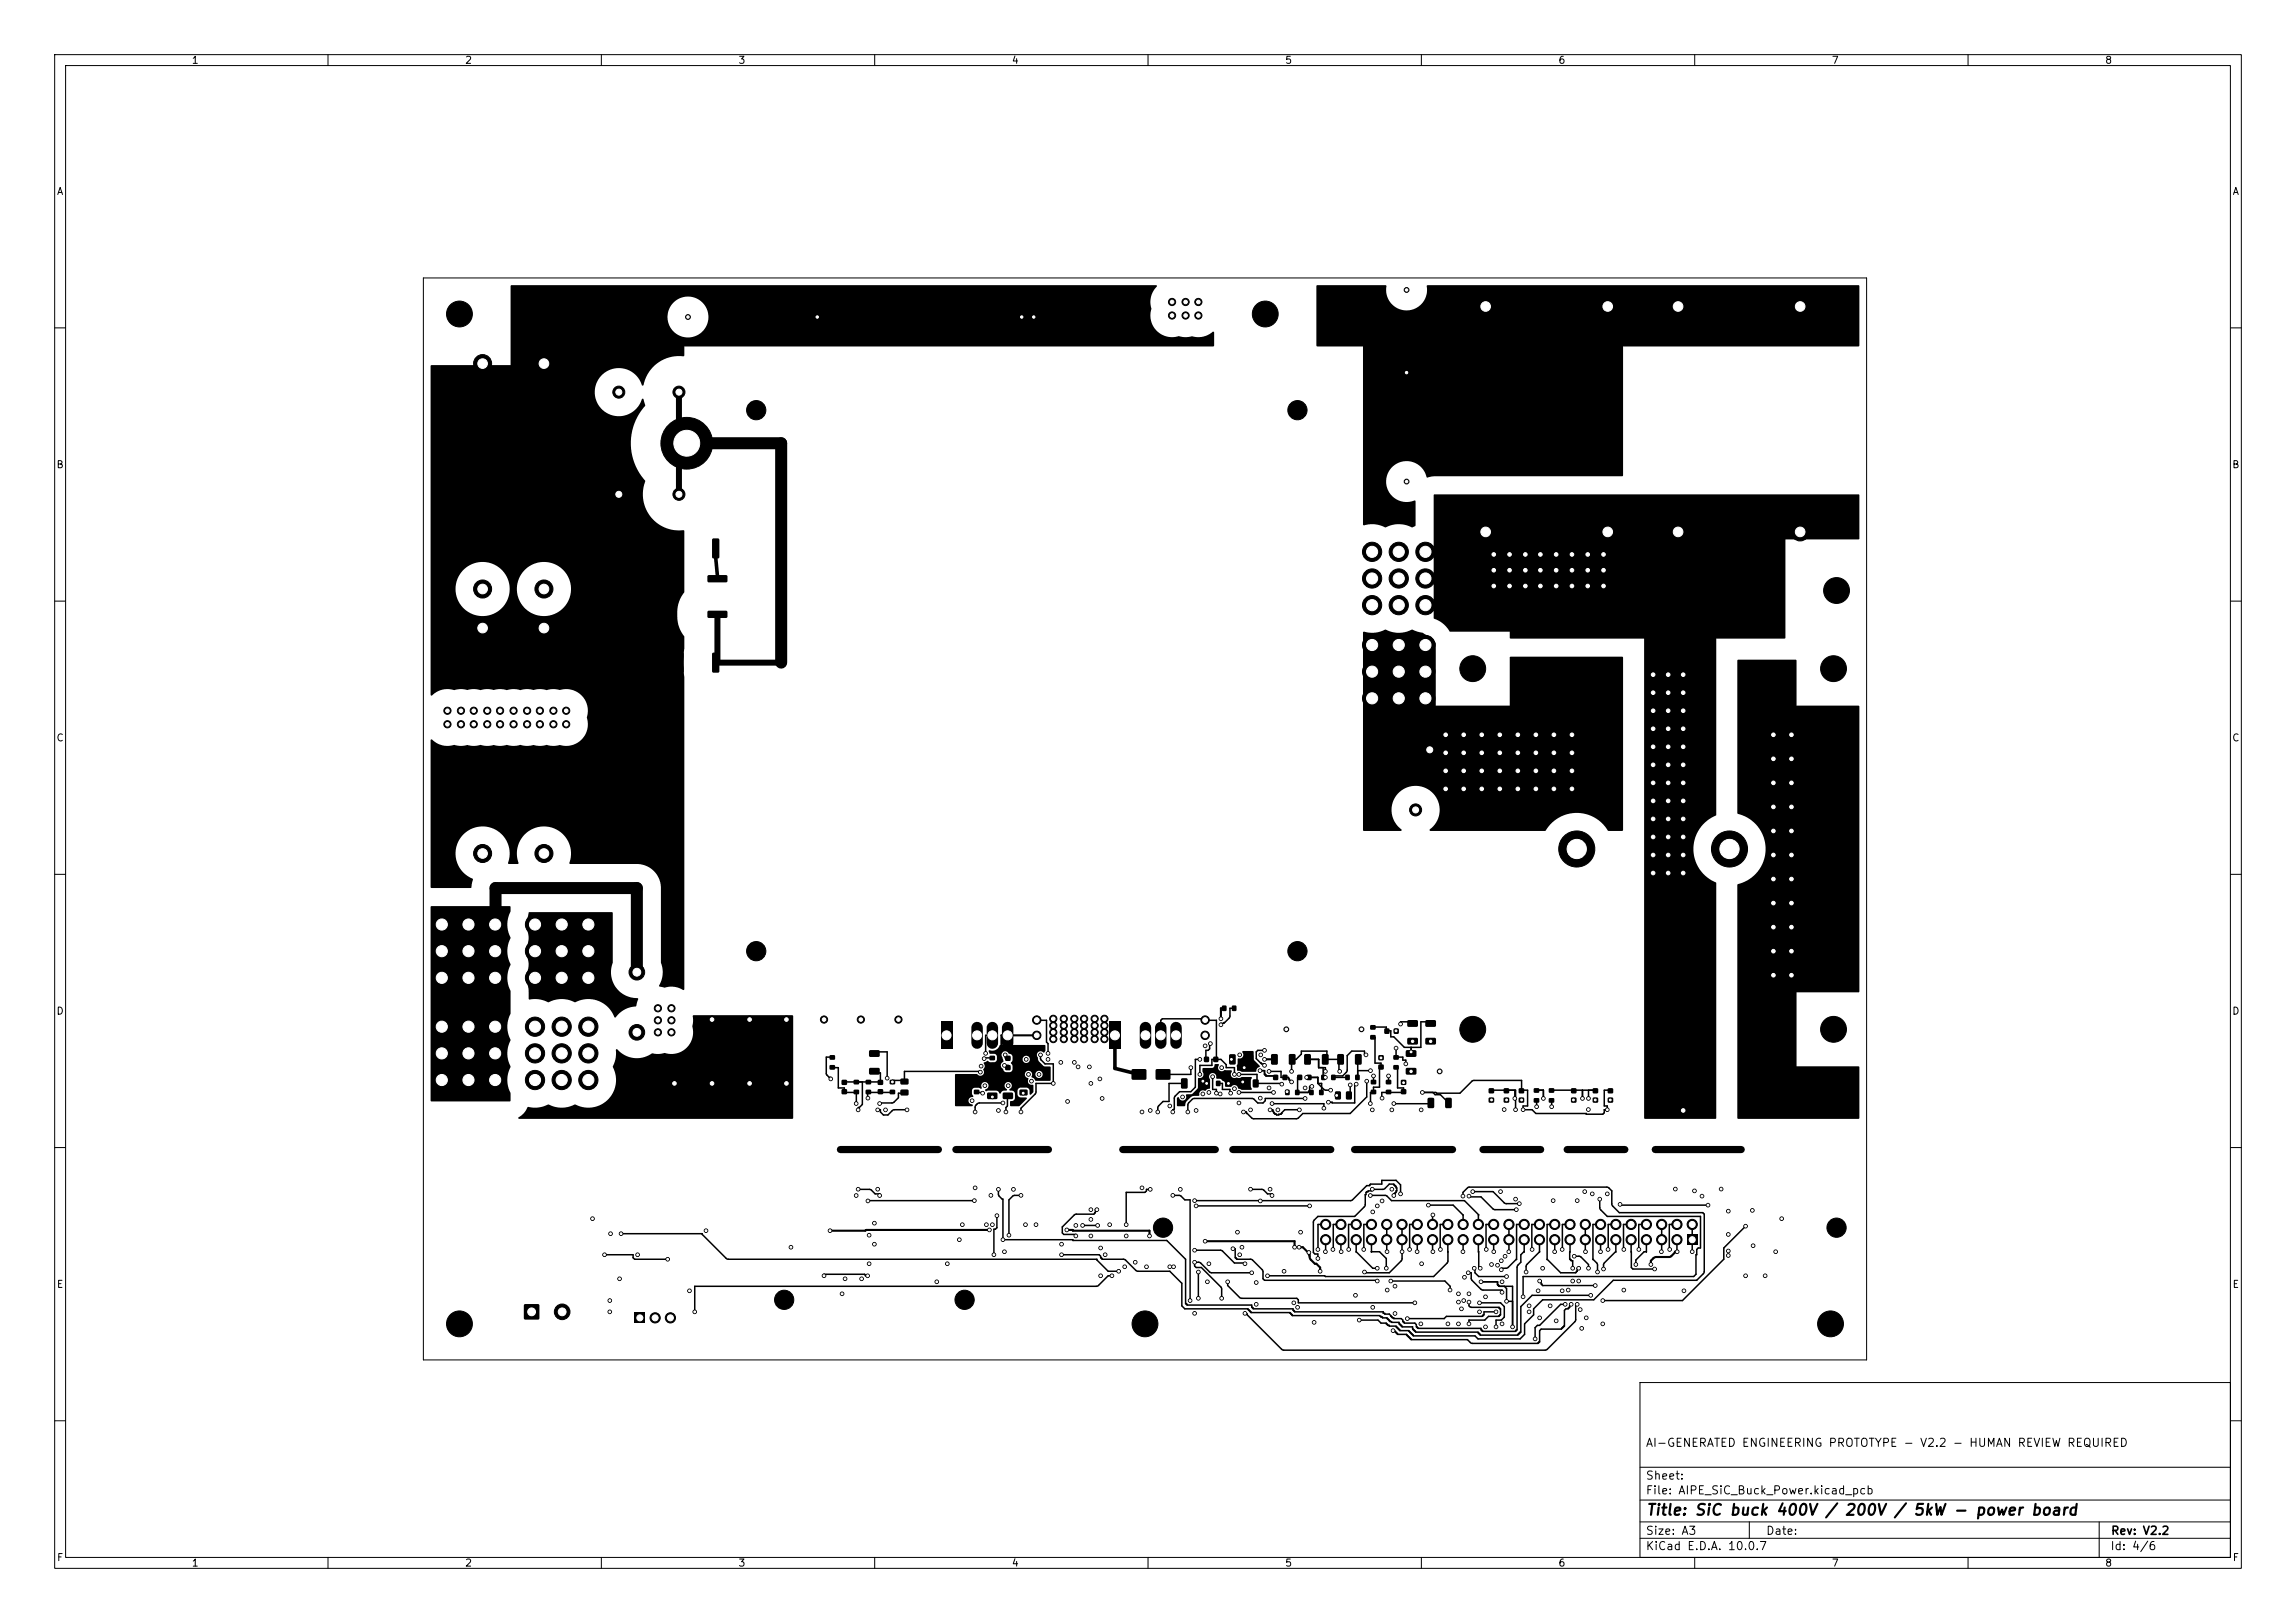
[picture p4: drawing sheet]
<svg xmlns="http://www.w3.org/2000/svg" width="420mm" height="297mm" viewBox="0 0 420 297" stroke-linecap="round" stroke-linejoin="round" font-family="sans-serif">
<defs><g id="words">
<text font-size="2" x="301" y="277.8">Title: SiC buck 400V / 200V / 5kW - power board</text>
<g font-size="1.5">
<text x="300.9" y="265.1">AI-GENERATED ENGINEERING PROTOTYPE - V2.2 - HUMAN REVIEW REQUIRED</text>
<text x="300.9" y="273.8">File: AIPE_SiC_Buck_Power.kicad_pcb</text>
<text x="300.9" y="271.1">Sheet:</text>
<text x="300.9" y="281.2">Size: A3</text>
<text x="322.9" y="281.2">Date:</text>
<text x="386" y="281.2">Rev: V2.2</text>
<text x="300.9" y="284">KiCad E.D.A. 10.0.7</text>
<text x="385.9" y="284">Id: 4/6</text>
</g>
<g font-size="1.3">
<text x="35" y="12">1</text>
<text x="85" y="12">2</text>
<text x="135" y="12">3</text>
<text x="185" y="12">4</text>
<text x="235" y="12">5</text>
<text x="285" y="12">6</text>
<text x="335" y="12">7</text>
<text x="385" y="12">8</text>
<text x="10.3" y="36">A</text>
<text x="408.3" y="36">A</text>
<text x="10.2" y="86">B</text>
<text x="408.2" y="86">B</text>
<text x="10.2" y="136">C</text>
<text x="408.2" y="136">C</text>
<text x="10.2" y="186">D</text>
<text x="408.2" y="186">D</text>
<text x="10.3" y="236">E</text>
<text x="408.3" y="236">E</text>
<text x="10.3" y="286">F</text>
<text x="35" y="287">1</text>
<text x="85" y="287">2</text>
<text x="135" y="287">3</text>
<text x="185" y="287">4</text>
<text x="235" y="287">5</text>
<text x="285" y="287">6</text>
<text x="335" y="287">7</text>
<text x="385" y="287">8</text>
<text x="408.3" y="286">F</text>
</g>
</g></defs>
<g fill="none" stroke="#000" stroke-width=".18">
<path d="M10 10h400v277h-400zM12 12h396v273h-396zM60 10v2M110 10v2M160 10v2M210 10v2M260 10v2M310 10v2M360 10v2M77.4 50.9h264v198h-264zM10 60h2M408 60h2"/>
<path d="M10 110h2M408 110h2M10 160h2M408 160h2M10 210h2M408 210h2M300 253h108v32h-108zM10 260h2M300 278.5h108M300 274.5h108M300 268.5h108M320 278.5v3"/>
<path d="M384 278.5v6.5M408 260h2M60 285v2M110 285v2M160 285v2M210 285v2M260 285v2M300 281.5h108M310 285v2M360 285v2"/>
</g>
<g fill="#000" stroke="#000" stroke-width=".18">
<circle cx="84" cy="57.5" r="2.36"/>
<circle cx="125.8" cy="58" r=".44"/>
<circle cx="149.5" cy="58" r=".44"/>
<circle cx="186.9" cy="58" r=".44"/>
<circle cx="189.1" cy="58" r=".44"/>
<circle cx="214.4" cy="55.3" r=".66"/>
<circle cx="214.4" cy="57.7" r=".66"/>
<circle cx="216.9" cy="55.3" r=".66"/>
<circle cx="216.9" cy="57.7" r=".66"/>
<circle cx="219.2" cy="55.3" r=".66"/>
<circle cx="219.2" cy="57.7" r=".66"/>
<circle cx="231.4" cy="57.5" r="2.36"/>
<circle cx="257.3" cy="53.1" r=".44"/>
<circle cx="271.8" cy="56.1" r="1.65"/>
<circle cx="294.1" cy="56.1" r="1.65"/>
<circle cx="307" cy="56.1" r="1.65"/>
<circle cx="329.3" cy="56.1" r="1.65"/>
<circle cx="88.3" cy="66.5" r="1.65"/>
<circle cx="99.5" cy="66.5" r="1.65"/>
<circle cx="113.2" cy="71.8" r="1.1"/>
<circle cx="124.2" cy="71.8" r="1.1"/>
<circle cx="138.3" cy="75.1" r="1.76"/>
<circle cx="237.3" cy="75.1" r="1.76"/>
<circle cx="257.3" cy="68.2" r=".44"/>
<circle cx="113.2" cy="90.5" r="1.1"/>
<circle cx="124.2" cy="90.5" r="1.1"/>
<circle cx="125.6" cy="81.1" r="4.7"/>
<circle cx="257.3" cy="88.1" r=".44"/>
<circle cx="271.8" cy="97.3" r="1.65"/>
<circle cx="294.1" cy="97.3" r="1.65"/>
<circle cx="307" cy="97.3" r="1.65"/>
<circle cx="329.3" cy="97.3" r="1.65"/>
<circle cx="88.3" cy="114.9" r="1.65"/>
<circle cx="88.3" cy="107.8" r="1.65"/>
<circle cx="99.5" cy="107.8" r="1.65"/>
<circle cx="99.5" cy="114.9" r="1.65"/>
<circle cx="251" cy="105.9" r="1.76"/>
<circle cx="251" cy="118" r="1.76"/>
<circle cx="251" cy="101" r="1.76"/>
<circle cx="251" cy="110.7" r="1.76"/>
<circle cx="255.9" cy="105.9" r="1.76"/>
<circle cx="255.9" cy="118" r="1.76"/>
<circle cx="255.9" cy="101" r="1.76"/>
<circle cx="255.9" cy="110.7" r="1.76"/>
<circle cx="260.7" cy="105.9" r="1.76"/>
<circle cx="260.7" cy="118" r="1.76"/>
<circle cx="260.7" cy="101" r="1.76"/>
<circle cx="260.7" cy="110.7" r="1.76"/>
<circle cx="273.2" cy="101.5" r=".66"/>
<circle cx="273.2" cy="107.2" r=".66"/>
<circle cx="273.2" cy="104.3" r=".66"/>
<circle cx="276.1" cy="101.5" r=".66"/>
<circle cx="276.1" cy="107.2" r=".66"/>
<circle cx="276.1" cy="104.3" r=".66"/>
<circle cx="279" cy="101.5" r=".66"/>
<circle cx="279" cy="107.2" r=".66"/>
<circle cx="279" cy="104.3" r=".66"/>
<circle cx="281.8" cy="101.5" r=".66"/>
<circle cx="281.8" cy="107.2" r=".66"/>
<circle cx="281.8" cy="104.3" r=".66"/>
<circle cx="284.7" cy="101.5" r=".66"/>
<circle cx="284.7" cy="107.2" r=".66"/>
<circle cx="284.7" cy="104.3" r=".66"/>
<circle cx="287.5" cy="101.5" r=".66"/>
<circle cx="287.5" cy="107.2" r=".66"/>
<circle cx="287.5" cy="104.3" r=".66"/>
<circle cx="290.4" cy="101.5" r=".66"/>
<circle cx="290.4" cy="107.2" r=".66"/>
<circle cx="290.4" cy="104.3" r=".66"/>
<circle cx="293.3" cy="101.5" r=".66"/>
<circle cx="293.3" cy="107.2" r=".66"/>
<circle cx="293.3" cy="104.3" r=".66"/>
<circle cx="335.9" cy="108.1" r="2.36"/>
<circle cx="81.8" cy="130.1" r=".66"/>
<circle cx="81.8" cy="132.5" r=".66"/>
<circle cx="84.3" cy="130.1" r=".66"/>
<circle cx="84.3" cy="132.5" r=".66"/>
<circle cx="86.7" cy="130.1" r=".66"/>
<circle cx="86.7" cy="132.5" r=".66"/>
<circle cx="89.1" cy="130.1" r=".66"/>
<circle cx="89.1" cy="132.5" r=".66"/>
<circle cx="91.5" cy="130.1" r=".66"/>
<circle cx="91.5" cy="132.5" r=".66"/>
<circle cx="93.9" cy="130.1" r=".66"/>
<circle cx="93.9" cy="132.5" r=".66"/>
<circle cx="96.4" cy="130.1" r=".66"/>
<circle cx="96.4" cy="132.5" r=".66"/>
<circle cx="98.8" cy="130.1" r=".66"/>
<circle cx="98.8" cy="132.5" r=".66"/>
<circle cx="101.2" cy="130.1" r=".66"/>
<circle cx="101.2" cy="132.5" r=".66"/>
<circle cx="103.6" cy="130.1" r=".66"/>
<circle cx="103.6" cy="132.5" r=".66"/>
<circle cx="251" cy="122.9" r="1.76"/>
<circle cx="251" cy="127.8" r="1.76"/>
<circle cx="255.9" cy="122.9" r="1.76"/>
<circle cx="255.9" cy="127.8" r="1.76"/>
<circle cx="260.7" cy="122.9" r="1.76"/>
<circle cx="260.7" cy="127.8" r="1.76"/>
<circle cx="261.5" cy="137.2" r="1.1"/>
<circle cx="264.4" cy="134.5" r=".66"/>
<circle cx="264.4" cy="137.8" r=".66"/>
<circle cx="267.7" cy="134.5" r=".66"/>
<circle cx="267.7" cy="137.8" r=".66"/>
<circle cx="269.4" cy="122.4" r="2.36"/>
<circle cx="271" cy="134.5" r=".66"/>
<circle cx="271" cy="137.8" r=".66"/>
<circle cx="274.3" cy="134.5" r=".66"/>
<circle cx="274.3" cy="137.8" r=".66"/>
<circle cx="277.6" cy="134.5" r=".66"/>
<circle cx="277.6" cy="137.8" r=".66"/>
<circle cx="280.9" cy="134.5" r=".66"/>
<circle cx="280.9" cy="137.8" r=".66"/>
<circle cx="284.2" cy="134.5" r=".66"/>
<circle cx="284.2" cy="137.8" r=".66"/>
<circle cx="287.5" cy="134.5" r=".66"/>
<circle cx="287.5" cy="137.8" r=".66"/>
<circle cx="302.4" cy="126.8" r=".66"/>
<circle cx="302.4" cy="130.1" r=".66"/>
<circle cx="302.4" cy="133.4" r=".66"/>
<circle cx="302.4" cy="123.5" r=".66"/>
<circle cx="302.4" cy="136.7" r=".66"/>
<circle cx="302.4" cy="140" r=".66"/>
<circle cx="305.1" cy="126.8" r=".66"/>
<circle cx="305.1" cy="130.1" r=".66"/>
<circle cx="305.1" cy="133.4" r=".66"/>
<circle cx="305.1" cy="123.5" r=".66"/>
<circle cx="305.1" cy="136.7" r=".66"/>
<circle cx="305.1" cy="140" r=".66"/>
<circle cx="307.9" cy="126.8" r=".66"/>
<circle cx="307.9" cy="130.1" r=".66"/>
<circle cx="307.9" cy="133.4" r=".66"/>
<circle cx="307.9" cy="123.5" r=".66"/>
<circle cx="307.9" cy="136.7" r=".66"/>
<circle cx="307.9" cy="140" r=".66"/>
<circle cx="324.4" cy="134.5" r=".66"/>
<circle cx="324.4" cy="138.9" r=".66"/>
<circle cx="327.7" cy="134.5" r=".66"/>
<circle cx="327.7" cy="138.9" r=".66"/>
<circle cx="335.4" cy="122.4" r="2.36"/>
<circle cx="88.3" cy="156.2" r="1.65"/>
<circle cx="99.5" cy="156.2" r="1.65"/>
<circle cx="258.9" cy="148.2" r="1.1"/>
<circle cx="264.4" cy="141.1" r=".66"/>
<circle cx="264.4" cy="144.4" r=".66"/>
<circle cx="267.7" cy="141.1" r=".66"/>
<circle cx="267.7" cy="144.4" r=".66"/>
<circle cx="271" cy="141.1" r=".66"/>
<circle cx="271" cy="144.4" r=".66"/>
<circle cx="274.3" cy="141.1" r=".66"/>
<circle cx="274.3" cy="144.4" r=".66"/>
<circle cx="277.6" cy="141.1" r=".66"/>
<circle cx="277.6" cy="144.4" r=".66"/>
<circle cx="280.9" cy="141.1" r=".66"/>
<circle cx="280.9" cy="144.4" r=".66"/>
<circle cx="284.2" cy="141.1" r=".66"/>
<circle cx="284.2" cy="144.4" r=".66"/>
<circle cx="287.5" cy="141.1" r=".66"/>
<circle cx="287.5" cy="144.4" r=".66"/>
<circle cx="288.4" cy="155.4" r="3.3"/>
<circle cx="302.4" cy="143.3" r=".66"/>
<circle cx="302.4" cy="153.2" r=".66"/>
<circle cx="302.4" cy="156.5" r=".66"/>
<circle cx="302.4" cy="159.8" r=".66"/>
<circle cx="302.4" cy="149.9" r=".66"/>
<circle cx="302.4" cy="146.6" r=".66"/>
<circle cx="305.1" cy="143.3" r=".66"/>
<circle cx="305.1" cy="153.2" r=".66"/>
<circle cx="305.1" cy="156.5" r=".66"/>
<circle cx="305.1" cy="159.8" r=".66"/>
<circle cx="305.1" cy="149.9" r=".66"/>
<circle cx="305.1" cy="146.6" r=".66"/>
<circle cx="307.9" cy="143.3" r=".66"/>
<circle cx="307.9" cy="153.2" r=".66"/>
<circle cx="307.9" cy="156.5" r=".66"/>
<circle cx="307.9" cy="159.8" r=".66"/>
<circle cx="307.9" cy="149.9" r=".66"/>
<circle cx="307.9" cy="146.6" r=".66"/>
<circle cx="316.4" cy="155.4" r="3.3"/>
<circle cx="324.4" cy="143.3" r=".66"/>
<circle cx="324.4" cy="156.5" r=".66"/>
<circle cx="324.4" cy="152.1" r=".66"/>
<circle cx="324.4" cy="147.7" r=".66"/>
<circle cx="327.7" cy="143.3" r=".66"/>
<circle cx="327.7" cy="156.5" r=".66"/>
<circle cx="327.7" cy="152.1" r=".66"/>
<circle cx="327.7" cy="147.7" r=".66"/>
<circle cx="80.8" cy="174.1" r="1.76"/>
<circle cx="80.8" cy="169.2" r="1.76"/>
<circle cx="80.8" cy="178.9" r="1.76"/>
<circle cx="85.7" cy="174.1" r="1.76"/>
<circle cx="85.7" cy="169.2" r="1.76"/>
<circle cx="85.7" cy="178.9" r="1.76"/>
<circle cx="90.6" cy="174.1" r="1.76"/>
<circle cx="90.6" cy="169.2" r="1.76"/>
<circle cx="90.6" cy="178.9" r="1.76"/>
<circle cx="97.9" cy="174.1" r="1.76"/>
<circle cx="97.9" cy="169.2" r="1.76"/>
<circle cx="97.9" cy="178.9" r="1.76"/>
<circle cx="102.7" cy="174.1" r="1.76"/>
<circle cx="102.7" cy="169.2" r="1.76"/>
<circle cx="102.7" cy="178.9" r="1.76"/>
<circle cx="107.6" cy="174.1" r="1.76"/>
<circle cx="107.6" cy="169.2" r="1.76"/>
<circle cx="107.6" cy="178.9" r="1.76"/>
<circle cx="116.5" cy="177.9" r="1.43"/>
<circle cx="138.3" cy="174.1" r="1.76"/>
<circle cx="237.3" cy="174.1" r="1.76"/>
<circle cx="324.4" cy="169.7" r=".66"/>
<circle cx="324.4" cy="160.9" r=".66"/>
<circle cx="324.4" cy="165.3" r=".66"/>
<circle cx="324.4" cy="178.5" r=".66"/>
<circle cx="324.4" cy="174.1" r=".66"/>
<circle cx="327.7" cy="169.7" r=".66"/>
<circle cx="327.7" cy="160.9" r=".66"/>
<circle cx="327.7" cy="165.3" r=".66"/>
<circle cx="327.7" cy="178.5" r=".66"/>
<circle cx="327.7" cy="174.1" r=".66"/>
<circle cx="80.8" cy="192.8" r="1.76"/>
<circle cx="80.8" cy="187.9" r="1.76"/>
<circle cx="80.8" cy="197.6" r="1.76"/>
<circle cx="85.7" cy="192.8" r="1.76"/>
<circle cx="85.7" cy="187.9" r="1.76"/>
<circle cx="85.7" cy="197.6" r="1.76"/>
<circle cx="90.6" cy="192.8" r="1.76"/>
<circle cx="90.6" cy="187.9" r="1.76"/>
<circle cx="90.6" cy="197.6" r="1.76"/>
<circle cx="97.9" cy="192.8" r="1.76"/>
<circle cx="97.9" cy="187.9" r="1.76"/>
<circle cx="97.9" cy="197.6" r="1.76"/>
<circle cx="102.7" cy="192.8" r="1.76"/>
<circle cx="102.7" cy="187.9" r="1.76"/>
<circle cx="102.7" cy="197.6" r="1.76"/>
<circle cx="107.6" cy="192.8" r="1.76"/>
<circle cx="107.6" cy="187.9" r="1.76"/>
<circle cx="107.6" cy="197.6" r="1.76"/>
<circle cx="116.5" cy="188.9" r="1.43"/>
<circle cx="120.3" cy="186.7" r=".66"/>
<circle cx="120.3" cy="188.9" r=".66"/>
<circle cx="120.3" cy="184.5" r=".66"/>
<circle cx="122.8" cy="186.7" r=".66"/>
<circle cx="122.8" cy="188.9" r=".66"/>
<circle cx="122.8" cy="184.5" r=".66"/>
<circle cx="123.4" cy="198.3" r=".66"/>
<circle cx="130.2" cy="198.3" r=".66"/>
<circle cx="130.2" cy="186.6" r=".66"/>
<circle cx="137.1" cy="198.3" r=".66"/>
<circle cx="137.1" cy="186.6" r=".66"/>
<circle cx="143.9" cy="198.3" r=".66"/>
<circle cx="143.9" cy="186.6" r=".66"/>
<circle cx="150.7" cy="186.6" r=".66"/>
<circle cx="152" cy="197.4" r=".33"/>
<circle cx="157.5" cy="186.6" r=".66"/>
<circle cx="162.3" cy="197.3" r=".33"/>
<circle cx="163.2" cy="198" r=".33"/>
<circle cx="164.3" cy="186.6" r=".66"/>
<circle cx="179.3" cy="196.2" r=".33"/>
<circle cx="179.5" cy="195.1" r=".33"/>
<circle cx="180" cy="193.7" r=".33"/>
<circle cx="180.2" cy="198.7" r=".33"/>
<circle cx="180.3" cy="192.8" r=".33"/>
<circle cx="183.7" cy="195" r=".33"/>
<circle cx="183.9" cy="193" r=".33"/>
<circle cx="184.4" cy="198.7" r=".33"/>
<circle cx="187.7" cy="193.9" r=".33"/>
<circle cx="188.1" cy="196.6" r=".33"/>
<circle cx="188.7" cy="197.8" r=".33"/>
<circle cx="189.6" cy="186.7" r=".77"/>
<circle cx="189.6" cy="189.5" r=".77"/>
<circle cx="190.1" cy="196.6" r=".33"/>
<circle cx="190.3" cy="193" r=".33"/>
<circle cx="191.7" cy="192.8" r=".33"/>
<circle cx="191.7" cy="193.9" r=".33"/>
<circle cx="192.7" cy="188.9" r=".66"/>
<circle cx="192.7" cy="190.1" r=".66"/>
<circle cx="192.7" cy="186.4" r=".66"/>
<circle cx="192.7" cy="187.7" r=".66"/>
<circle cx="192.7" cy="198.3" r=".33"/>
<circle cx="194" cy="194.4" r=".33"/>
<circle cx="194.6" cy="188.9" r=".66"/>
<circle cx="194.6" cy="186.4" r=".66"/>
<circle cx="194.6" cy="190.1" r=".66"/>
<circle cx="194.6" cy="187.7" r=".66"/>
<circle cx="196.5" cy="188.9" r=".66"/>
<circle cx="196.5" cy="190.1" r=".66"/>
<circle cx="196.5" cy="186.4" r=".66"/>
<circle cx="196.5" cy="187.7" r=".66"/>
<circle cx="196.5" cy="194.4" r=".33"/>
<circle cx="197.2" cy="195.2" r=".33"/>
<circle cx="198.3" cy="188.9" r=".66"/>
<circle cx="198.3" cy="186.4" r=".66"/>
<circle cx="198.3" cy="190.1" r=".66"/>
<circle cx="198.3" cy="187.7" r=".66"/>
<circle cx="199.3" cy="195.2" r=".33"/>
<circle cx="199.5" cy="198.3" r=".33"/>
<circle cx="200.2" cy="188.9" r=".66"/>
<circle cx="200.2" cy="186.4" r=".66"/>
<circle cx="200.2" cy="190.1" r=".66"/>
<circle cx="200.2" cy="187.7" r=".66"/>
<circle cx="201.2" cy="197.4" r=".33"/>
<circle cx="202" cy="188.9" r=".66"/>
<circle cx="202" cy="190.1" r=".66"/>
<circle cx="202" cy="186.4" r=".66"/>
<circle cx="202" cy="187.7" r=".66"/>
<circle cx="217.8" cy="195.4" r=".33"/>
<circle cx="219.5" cy="193.9" r=".33"/>
<circle cx="219.5" cy="196.6" r=".33"/>
<circle cx="220" cy="197.8" r=".33"/>
<circle cx="220.4" cy="186.7" r=".77"/>
<circle cx="220.4" cy="189.5" r=".77"/>
<circle cx="220.4" cy="191.4" r=".33"/>
<circle cx="220.7" cy="198.3" r=".33"/>
<circle cx="221.1" cy="199.9" r=".33"/>
<circle cx="221.4" cy="191" r=".33"/>
<circle cx="221.8" cy="197" r=".33"/>
<circle cx="223.3" cy="187.5" r=".33"/>
<circle cx="223.3" cy="186.4" r=".33"/>
<circle cx="223.5" cy="195.4" r=".33"/>
<circle cx="224.7" cy="198.3" r=".33"/>
<circle cx="225.3" cy="193.9" r=".33"/>
<circle cx="225.8" cy="199.2" r=".33"/>
<circle cx="225.8" cy="196.6" r=".33"/>
<circle cx="226.6" cy="199.9" r=".33"/>
<circle cx="226.6" cy="196.6" r=".33"/>
<circle cx="226.8" cy="193" r=".33"/>
<circle cx="227.3" cy="198" r=".33"/>
<circle cx="227.6" cy="195.4" r=".33"/>
<circle cx="230.5" cy="195.9" r=".33"/>
<circle cx="230.6" cy="193" r=".33"/>
<circle cx="231.3" cy="193.9" r=".33"/>
<circle cx="231.3" cy="192.2" r=".33"/>
<circle cx="231.3" cy="195" r=".33"/>
<circle cx="232.1" cy="196.1" r=".33"/>
<circle cx="232.1" cy="199.1" r=".33"/>
<circle cx="233" cy="199.9" r=".33"/>
<circle cx="234.5" cy="198.4" r=".33"/>
<circle cx="235.3" cy="188.4" r=".44"/>
<circle cx="235.4" cy="199.8" r=".33"/>
<circle cx="236.3" cy="198" r=".33"/>
<circle cx="236.3" cy="196.1" r=".33"/>
<circle cx="238.7" cy="199.1" r=".33"/>
<circle cx="239" cy="197.2" r=".33"/>
<circle cx="240" cy="198.8" r=".33"/>
<circle cx="242.4" cy="197.2" r=".33"/>
<circle cx="242.4" cy="196.1" r=".33"/>
<circle cx="243.4" cy="199.5" r=".33"/>
<circle cx="245.1" cy="196.1" r=".33"/>
<circle cx="247" cy="198.5" r=".33"/>
<circle cx="248.1" cy="198.4" r=".33"/>
<circle cx="249" cy="188.4" r=".44"/>
<circle cx="249.9" cy="193" r=".33"/>
<circle cx="250" cy="197.8" r=".33"/>
<circle cx="250.7" cy="195.9" r=".33"/>
<circle cx="251.2" cy="196.9" r=".33"/>
<circle cx="252.6" cy="193.6" r=".33"/>
<circle cx="254" cy="196.9" r=".33"/>
<circle cx="255.4" cy="188.6" r=".33"/>
<circle cx="255.4" cy="191.8" r=".33"/>
<circle cx="256.2" cy="187.4" r=".33"/>
<circle cx="256.7" cy="198.1" r=".33"/>
<circle cx="257.2" cy="194.7" r=".33"/>
<circle cx="258.1" cy="192.5" r=".33"/>
<circle cx="258.1" cy="196.1" r=".44"/>
<circle cx="258.4" cy="190.6" r=".44"/>
<circle cx="260.2" cy="199.9" r=".33"/>
<circle cx="261.7" cy="190.6" r=".44"/>
<circle cx="263.3" cy="196.1" r=".44"/>
<circle cx="269.4" cy="188.4" r="2.36"/>
<circle cx="335.4" cy="188.4" r="2.36"/>
<circle cx="156.6" cy="218.8" r=".33"/>
<circle cx="156.6" cy="201.9" r=".33"/>
<circle cx="157" cy="217.6" r=".33"/>
<circle cx="157" cy="203.1" r=".33"/>
<circle cx="158.8" cy="219.8" r=".33"/>
<circle cx="158.8" cy="201" r=".33"/>
<circle cx="160.5" cy="217.6" r=".33"/>
<circle cx="160.5" cy="203.1" r=".33"/>
<circle cx="160.9" cy="218.8" r=".33"/>
<circle cx="160.9" cy="201.9" r=".33"/>
<circle cx="162" cy="203.1" r=".33"/>
<circle cx="165.9" cy="203.1" r=".33"/>
<circle cx="177.8" cy="201.4" r=".33"/>
<circle cx="178.2" cy="219.7" r=".33"/>
<circle cx="178.4" cy="217.4" r=".33"/>
<circle cx="178.4" cy="203.5" r=".33"/>
<circle cx="179.7" cy="200" r=".33"/>
<circle cx="181.3" cy="218.7" r=".33"/>
<circle cx="181.5" cy="200.7" r=".33"/>
<circle cx="182.6" cy="217.6" r=".33"/>
<circle cx="182.6" cy="203.2" r=".33"/>
<circle cx="183.5" cy="201.8" r=".33"/>
<circle cx="184" cy="203.5" r=".33"/>
<circle cx="185.4" cy="217.6" r=".33"/>
<circle cx="186.8" cy="218.7" r=".33"/>
<circle cx="186.8" cy="203.5" r=".33"/>
<circle cx="187.2" cy="200" r=".33"/>
<circle cx="195.3" cy="201.6" r=".33"/>
<circle cx="201.6" cy="201" r=".33"/>
<circle cx="208.9" cy="217.4" r=".33"/>
<circle cx="208.9" cy="203.5" r=".33"/>
<circle cx="210.4" cy="217.6" r=".33"/>
<circle cx="210.4" cy="203.2" r=".33"/>
<circle cx="211.8" cy="203.5" r=".33"/>
<circle cx="214" cy="202.4" r=".33"/>
<circle cx="214.5" cy="218.7" r=".33"/>
<circle cx="214.5" cy="203.5" r=".33"/>
<circle cx="215.9" cy="217.6" r=".33"/>
<circle cx="216.3" cy="200.7" r=".33"/>
<circle cx="217.3" cy="203.5" r=".33"/>
<circle cx="218.5" cy="219.7" r=".33"/>
<circle cx="218.8" cy="203.2" r=".33"/>
<circle cx="220" cy="200.2" r=".33"/>
<circle cx="222.5" cy="200" r=".33"/>
<circle cx="223.2" cy="200.2" r=".33"/>
<circle cx="225.1" cy="200" r=".33"/>
<circle cx="226.6" cy="201.8" r=".33"/>
<circle cx="227.5" cy="203.5" r=".33"/>
<circle cx="228.7" cy="217.6" r=".33"/>
<circle cx="228.7" cy="203.1" r=".33"/>
<circle cx="230.5" cy="219.8" r=".33"/>
<circle cx="230.5" cy="201" r=".33"/>
<circle cx="232.3" cy="217.6" r=".33"/>
<circle cx="232.3" cy="203.1" r=".33"/>
<circle cx="232.7" cy="218.8" r=".33"/>
<circle cx="232.7" cy="201.9" r=".33"/>
<circle cx="233.8" cy="203.1" r=".33"/>
<circle cx="237.7" cy="203.1" r=".33"/>
<circle cx="238.7" cy="201" r=".33"/>
<circle cx="242.2" cy="202.8" r=".33"/>
<circle cx="243" cy="201.7" r=".33"/>
<circle cx="244.5" cy="200.5" r=".33"/>
<circle cx="250.7" cy="218.8" r=".33"/>
<circle cx="250.7" cy="201.9" r=".33"/>
<circle cx="251" cy="217.6" r=".33"/>
<circle cx="251" cy="203.1" r=".33"/>
<circle cx="252.8" cy="219.8" r=".33"/>
<circle cx="252.8" cy="201" r=".33"/>
<circle cx="254.6" cy="217.6" r=".33"/>
<circle cx="254.6" cy="203.1" r=".33"/>
<circle cx="255" cy="218.8" r=".33"/>
<circle cx="255" cy="201.9" r=".33"/>
<circle cx="256.2" cy="218.5" r=".33"/>
<circle cx="260" cy="203.1" r=".33"/>
<circle cx="267.6" cy="218.9" r=".33"/>
<circle cx="268.7" cy="218.9" r=".33"/>
<circle cx="269.4" cy="218.1" r=".33"/>
<circle cx="272.8" cy="201.3" r=".33"/>
<circle cx="274.5" cy="218.1" r=".33"/>
<circle cx="275.1" cy="203" r=".33"/>
<circle cx="275.6" cy="201.3" r=".33"/>
<circle cx="277.1" cy="201" r=".33"/>
<circle cx="277.2" cy="203.1" r=".33"/>
<circle cx="277.2" cy="219.4" r=".33"/>
<circle cx="278.3" cy="201.3" r=".33"/>
<circle cx="278.6" cy="203.1" r=".33"/>
<circle cx="281.1" cy="202.5" r=".33"/>
<circle cx="282.3" cy="201" r=".33"/>
<circle cx="283.8" cy="202.5" r=".33"/>
<circle cx="284.1" cy="219.7" r=".33"/>
<circle cx="287.8" cy="201.3" r=".33"/>
<circle cx="288.5" cy="219.7" r=".33"/>
<circle cx="289.5" cy="201" r=".33"/>
<circle cx="289.9" cy="218.1" r=".33"/>
<circle cx="290.5" cy="203" r=".33"/>
<circle cx="290.6" cy="201" r=".33"/>
<circle cx="291.3" cy="218.5" r=".33"/>
<circle cx="291.8" cy="201.3" r=".33"/>
<circle cx="292.6" cy="219.4" r=".33"/>
<circle cx="294" cy="218.5" r=".33"/>
<circle cx="294" cy="203.1" r=".33"/>
<circle cx="294.6" cy="201.3" r=".33"/>
<circle cx="306.5" cy="217.6" r=".33"/>
<circle cx="307.9" cy="203.2" r=".66"/>
<circle cx="310" cy="217.9" r=".33"/>
<circle cx="311.3" cy="218.9" r=".33"/>
<circle cx="314.8" cy="217.6" r=".33"/>
<circle cx="108.4" cy="223" r=".33"/>
<circle cx="110.6" cy="229.6" r=".33"/>
<circle cx="111.5" cy="238" r=".33"/>
<circle cx="111.7" cy="225.8" r=".33"/>
<circle cx="113.3" cy="234" r=".33"/>
<circle cx="113.6" cy="225.8" r=".33"/>
<circle cx="116.6" cy="229.6" r=".33"/>
<circle cx="122.1" cy="230.4" r=".33"/>
<circle cx="126.1" cy="236.2" r=".33"/>
<circle cx="129.1" cy="225.2" r=".33"/>
<circle cx="143.4" cy="237.9" r="1.76"/>
<circle cx="144.7" cy="228.2" r=".33"/>
<circle cx="150.7" cy="233.5" r=".33"/>
<circle cx="151.8" cy="225.2" r=".33"/>
<circle cx="154" cy="236.8" r=".33"/>
<circle cx="154.6" cy="234" r=".33"/>
<circle cx="157.6" cy="234" r=".33"/>
<circle cx="158.7" cy="233.5" r=".33"/>
<circle cx="159" cy="226" r=".33"/>
<circle cx="159" cy="231.3" r=".33"/>
<circle cx="159.9" cy="227.7" r=".33"/>
<circle cx="159.9" cy="223.8" r=".33"/>
<circle cx="171.4" cy="234.6" r=".33"/>
<circle cx="173.3" cy="231.3" r=".33"/>
<circle cx="175.5" cy="226.9" r=".33"/>
<circle cx="176" cy="224.1" r=".33"/>
<circle cx="176.4" cy="237.9" r="1.76"/>
<circle cx="180.4" cy="224.1" r=".33"/>
<circle cx="181" cy="225.1" r=".33"/>
<circle cx="181.5" cy="224.1" r=".33"/>
<circle cx="181.8" cy="229.6" r=".33"/>
<circle cx="182.4" cy="222.5" r=".33"/>
<circle cx="183.5" cy="226.9" r=".33"/>
<circle cx="183.7" cy="229.1" r=".33"/>
<circle cx="184.6" cy="226" r=".33"/>
<circle cx="187.6" cy="224.1" r=".33"/>
<circle cx="189.5" cy="224.1" r=".33"/>
<circle cx="194.2" cy="227.7" r=".33"/>
<circle cx="194.2" cy="229.6" r=".33"/>
<circle cx="195.1" cy="225.1" r=".33"/>
<circle cx="196.8" cy="226.2" r=".33"/>
<circle cx="196.8" cy="224.2" r=".33"/>
<circle cx="198" cy="224.2" r=".33"/>
<circle cx="199.5" cy="223.1" r=".33"/>
<circle cx="199.5" cy="226.2" r=".33"/>
<circle cx="199.5" cy="221.4" r=".33"/>
<circle cx="200.6" cy="221.4" r=".33"/>
<circle cx="200.8" cy="224.2" r=".33"/>
<circle cx="201.3" cy="233.5" r=".33"/>
<circle cx="201.3" cy="228.4" r=".33"/>
<circle cx="202.2" cy="229.6" r=".33"/>
<circle cx="203" cy="224.1" r=".33"/>
<circle cx="203.4" cy="233.5" r=".33"/>
<circle cx="204.6" cy="232.6" r=".33"/>
<circle cx="205.7" cy="231.8" r=".33"/>
<circle cx="206" cy="226.2" r=".33"/>
<circle cx="206" cy="224.1" r=".33"/>
<circle cx="207.7" cy="231" r=".33"/>
<circle cx="209.7" cy="231.8" r=".33"/>
<circle cx="210.3" cy="226.2" r=".33"/>
<circle cx="212.7" cy="224.7" r="1.76"/>
<circle cx="214" cy="231.8" r=".33"/>
<circle cx="214.7" cy="231.8" r=".33"/>
<circle cx="217.7" cy="238" r=".33"/>
<circle cx="218.5" cy="231" r=".33"/>
<circle cx="218.5" cy="228.8" r=".33"/>
<circle cx="218.8" cy="220.7" r=".33"/>
<circle cx="219.2" cy="237.6" r=".33"/>
<circle cx="219.2" cy="232.8" r=".33"/>
<circle cx="220.4" cy="227.1" r=".33"/>
<circle cx="220.9" cy="234.6" r=".33"/>
<circle cx="221.1" cy="231.3" r=".33"/>
<circle cx="223.5" cy="237.6" r=".33"/>
<circle cx="224.6" cy="234.6" r=".33"/>
<circle cx="225.5" cy="228.5" r=".33"/>
<circle cx="226.4" cy="225.5" r=".33"/>
<circle cx="226.8" cy="229.6" r=".33"/>
<circle cx="227.2" cy="228.2" r=".33"/>
<circle cx="227.7" cy="231.3" r=".33"/>
<circle cx="229" cy="232.9" r=".33"/>
<circle cx="229.8" cy="234.7" r=".33"/>
<circle cx="229.8" cy="238.7" r=".33"/>
<circle cx="231.9" cy="233.5" r=".33"/>
<circle cx="234.9" cy="232.6" r=".33"/>
<circle cx="236.7" cy="238.4" r=".33"/>
<circle cx="236.8" cy="228.2" r=".33"/>
<circle cx="237.4" cy="239.2" r=".33"/>
<circle cx="237.6" cy="228.2" r=".33"/>
<circle cx="237.9" cy="225.5" r=".33"/>
<circle cx="239.4" cy="229.2" r=".33"/>
<circle cx="239.6" cy="220.7" r=".33"/>
<circle cx="241.1" cy="228.6" r=".33"/>
<circle cx="241.1" cy="230.3" r=".33"/>
<circle cx="241.5" cy="232.6" r=".33"/>
<circle cx="242.4" cy="229.1" r=".33"/>
<circle cx="242.5" cy="226.9" r=".93"/>
<circle cx="242.5" cy="224.1" r=".93"/>
<circle cx="243.8" cy="228.6" r=".33"/>
<circle cx="245.3" cy="226.9" r=".93"/>
<circle cx="245.3" cy="224.1" r=".93"/>
<circle cx="245.3" cy="229.1" r=".33"/>
<circle cx="246.7" cy="228.6" r=".33"/>
<circle cx="247.9" cy="237" r=".33"/>
<circle cx="248.1" cy="226.9" r=".93"/>
<circle cx="248.1" cy="224.1" r=".93"/>
<circle cx="249.5" cy="228.6" r=".33"/>
<circle cx="249.6" cy="232.8" r=".33"/>
<circle cx="250.9" cy="226.9" r=".93"/>
<circle cx="250.9" cy="224.1" r=".93"/>
<circle cx="251.1" cy="221.8" r=".33"/>
<circle cx="251.1" cy="239.2" r=".33"/>
<circle cx="251.9" cy="232.1" r=".33"/>
<circle cx="251.9" cy="234.4" r=".33"/>
<circle cx="251.9" cy="220.7" r=".33"/>
<circle cx="253.6" cy="232.1" r=".33"/>
<circle cx="253.7" cy="226.9" r=".93"/>
<circle cx="253.7" cy="224.1" r=".93"/>
<circle cx="253.7" cy="229.1" r=".33"/>
<circle cx="253.7" cy="236.1" r=".33"/>
<circle cx="254.4" cy="234.4" r=".33"/>
<circle cx="255.2" cy="235.4" r=".33"/>
<circle cx="256.5" cy="224.1" r=".93"/>
<circle cx="256.5" cy="226.9" r=".93"/>
<circle cx="256.5" cy="229.1" r=".33"/>
<circle cx="257.8" cy="228.6" r=".33"/>
<circle cx="258.8" cy="238.4" r=".33"/>
<circle cx="259.2" cy="229.1" r=".33"/>
<circle cx="259.3" cy="226.9" r=".93"/>
<circle cx="259.3" cy="224.1" r=".93"/>
<circle cx="260" cy="231.3" r=".33"/>
<circle cx="261.3" cy="220.5" r=".33"/>
<circle cx="262" cy="226.9" r=".93"/>
<circle cx="262" cy="224.1" r=".93"/>
<circle cx="262.1" cy="229.1" r=".33"/>
<circle cx="262.1" cy="222.3" r=".33"/>
<circle cx="263.5" cy="228.6" r=".33"/>
<circle cx="264.8" cy="226.9" r=".93"/>
<circle cx="264.8" cy="224.1" r=".93"/>
<circle cx="265.2" cy="236.1" r=".33"/>
<circle cx="266.8" cy="236.8" r=".33"/>
<circle cx="266.8" cy="238.3" r=".33"/>
<circle cx="267.3" cy="239.5" r=".33"/>
<circle cx="267.6" cy="229.1" r=".33"/>
<circle cx="267.6" cy="226.9" r=".93"/>
<circle cx="267.6" cy="224.1" r=".93"/>
<circle cx="267.7" cy="238" r=".33"/>
<circle cx="267.9" cy="233.7" r=".33"/>
<circle cx="268.6" cy="232.9" r=".33"/>
<circle cx="268.7" cy="238.3" r=".33"/>
<circle cx="268.7" cy="236.8" r=".33"/>
<circle cx="269.7" cy="232.1" r=".33"/>
<circle cx="270.4" cy="226.9" r=".93"/>
<circle cx="270.4" cy="224.1" r=".93"/>
<circle cx="270.6" cy="238.4" r=".33"/>
<circle cx="270.8" cy="232.1" r=".33"/>
<circle cx="270.9" cy="234.6" r=".33"/>
<circle cx="271.7" cy="237.3" r=".33"/>
<circle cx="271.9" cy="228.6" r=".33"/>
<circle cx="272.8" cy="231.4" r=".33"/>
<circle cx="273.2" cy="224.1" r=".93"/>
<circle cx="273.2" cy="226.9" r=".93"/>
<circle cx="273.2" cy="229.1" r=".33"/>
<circle cx="273.9" cy="231.5" r=".33"/>
<circle cx="274.6" cy="232.4" r=".33"/>
<circle cx="274.6" cy="230.7" r=".33"/>
<circle cx="274.8" cy="234.6" r=".33"/>
<circle cx="274.8" cy="236.5" r=".33"/>
<circle cx="275.3" cy="229.9" r=".33"/>
<circle cx="275.6" cy="233.6" r=".33"/>
<circle cx="275.6" cy="238.1" r=".33"/>
<circle cx="276" cy="229.1" r=".33"/>
<circle cx="276" cy="226.9" r=".93"/>
<circle cx="276" cy="224.1" r=".93"/>
<circle cx="277.4" cy="221.4" r=".33"/>
<circle cx="277.9" cy="220.3" r=".33"/>
<circle cx="278.6" cy="237.3" r=".33"/>
<circle cx="278.8" cy="226.9" r=".93"/>
<circle cx="278.8" cy="224.1" r=".93"/>
<circle cx="279.2" cy="232.8" r=".33"/>
<circle cx="279.7" cy="239" r=".33"/>
<circle cx="280.3" cy="228.6" r=".33"/>
<circle cx="281.4" cy="236.2" r=".33"/>
<circle cx="281.6" cy="226.9" r=".93"/>
<circle cx="281.6" cy="224.1" r=".93"/>
<circle cx="281.6" cy="234.4" r=".33"/>
<circle cx="282.2" cy="232.1" r=".33"/>
<circle cx="283.6" cy="239" r=".33"/>
<circle cx="284.4" cy="229.1" r=".33"/>
<circle cx="284.4" cy="226.9" r=".93"/>
<circle cx="284.4" cy="224.1" r=".93"/>
<circle cx="285.8" cy="236.2" r=".33"/>
<circle cx="285.8" cy="228.6" r=".33"/>
<circle cx="286.3" cy="238.7" r=".33"/>
<circle cx="286.9" cy="236.1" r=".33"/>
<circle cx="287.2" cy="226.9" r=".93"/>
<circle cx="287.2" cy="224.1" r=".93"/>
<circle cx="287.4" cy="238.7" r=".33"/>
<circle cx="287.7" cy="232.1" r=".33"/>
<circle cx="287.7" cy="234.4" r=".33"/>
<circle cx="288" cy="229.9" r=".33"/>
<circle cx="288.5" cy="238.7" r=".33"/>
<circle cx="288.8" cy="232.1" r=".33"/>
<circle cx="288.8" cy="234.4" r=".33"/>
<circle cx="289.1" cy="239.6" r=".33"/>
<circle cx="290" cy="226.9" r=".93"/>
<circle cx="290" cy="224.1" r=".93"/>
<circle cx="290" cy="229.1" r=".33"/>
<circle cx="290.6" cy="232.1" r=".33"/>
<circle cx="291" cy="237" r=".33"/>
<circle cx="291.8" cy="235.2" r=".33"/>
<circle cx="292.2" cy="232.8" r=".33"/>
<circle cx="292.8" cy="229.1" r=".33"/>
<circle cx="292.8" cy="226.9" r=".93"/>
<circle cx="292.8" cy="224.1" r=".93"/>
<circle cx="293.2" cy="238" r=".33"/>
<circle cx="293.3" cy="232.2" r=".33"/>
<circle cx="294.1" cy="228.6" r=".33"/>
<circle cx="295.6" cy="226.9" r=".93"/>
<circle cx="295.6" cy="224.1" r=".93"/>
<circle cx="296.3" cy="220.4" r=".33"/>
<circle cx="297" cy="228.6" r=".33"/>
<circle cx="297" cy="236.1" r=".33"/>
<circle cx="298.4" cy="226.9" r=".93"/>
<circle cx="298.4" cy="224.1" r=".93"/>
<circle cx="299.2" cy="231.4" r=".33"/>
<circle cx="299.8" cy="228.6" r=".33"/>
<circle cx="301.2" cy="224.1" r=".93"/>
<circle cx="301.2" cy="226.9" r=".93"/>
<circle cx="302" cy="231.4" r=".33"/>
<circle cx="302.7" cy="232.2" r=".33"/>
<circle cx="303.9" cy="229.1" r=".33"/>
<circle cx="304" cy="226.9" r=".93"/>
<circle cx="304" cy="224.1" r=".93"/>
<circle cx="305.4" cy="228.6" r=".33"/>
<circle cx="306.8" cy="224.1" r=".93"/>
<circle cx="306.8" cy="226.9" r=".93"/>
<circle cx="306.8" cy="229.1" r=".33"/>
<circle cx="308" cy="236.2" r=".33"/>
<circle cx="309.5" cy="229.1" r=".33"/>
<circle cx="309.5" cy="224.1" r=".93"/>
<circle cx="312.4" cy="220.5" r=".33"/>
<circle cx="316.1" cy="221.6" r=".33"/>
<circle cx="316.1" cy="229.7" r=".33"/>
<circle cx="316.1" cy="228.9" r=".33"/>
<circle cx="316.1" cy="225.9" r=".33"/>
<circle cx="319.3" cy="233.5" r=".33"/>
<circle cx="319.3" cy="224.4" r=".33"/>
<circle cx="320.5" cy="221.5" r=".33"/>
<circle cx="320.7" cy="228" r=".33"/>
<circle cx="322.9" cy="233.5" r=".33"/>
<circle cx="324.8" cy="229.1" r=".33"/>
<circle cx="325.9" cy="223" r=".33"/>
<circle cx="335.9" cy="224.7" r="1.76"/>
<circle cx="84" cy="242.3" r="2.36"/>
<circle cx="102.8" cy="240.1" r="1.43"/>
<circle cx="111.5" cy="240.1" r=".33"/>
<circle cx="119.8" cy="241.2" r=".93"/>
<circle cx="122.6" cy="241.2" r=".93"/>
<circle cx="127.1" cy="240.1" r=".33"/>
<circle cx="209.4" cy="242.3" r="2.36"/>
<circle cx="218.5" cy="240.3" r=".33"/>
<circle cx="227.7" cy="240.3" r=".33"/>
<circle cx="240.4" cy="242" r=".33"/>
<circle cx="248.6" cy="241.6" r=".33"/>
<circle cx="254.8" cy="243.5" r=".33"/>
<circle cx="255.2" cy="240.4" r=".33"/>
<circle cx="257.4" cy="241.3" r=".33"/>
<circle cx="259.9" cy="242.3" r=".33"/>
<circle cx="264.9" cy="242.3" r=".33"/>
<circle cx="266.8" cy="242.3" r=".33"/>
<circle cx="268.7" cy="242.3" r=".33"/>
<circle cx="270.6" cy="240.1" r=".33"/>
<circle cx="271.7" cy="242.8" r=".33"/>
<circle cx="273.7" cy="242.8" r=".33"/>
<circle cx="273.7" cy="240.1" r=".33"/>
<circle cx="274.8" cy="242.3" r=".33"/>
<circle cx="276.7" cy="242.8" r=".33"/>
<circle cx="279.7" cy="240.1" r=".33"/>
<circle cx="280.8" cy="245" r=".33"/>
<circle cx="281.6" cy="241.2" r=".33"/>
<circle cx="284.7" cy="241.7" r=".33"/>
<circle cx="289.3" cy="243.1" r=".33"/>
<circle cx="290.2" cy="241.2" r=".33"/>
<circle cx="293.2" cy="242.3" r=".33"/>
<circle cx="334.8" cy="242.3" r="2.37"/>
</g>
<g fill="#000">
<path d="M93.4 52.2h118.1l.1 .1a4.4 4.4 0 0 0-1 4.3 4 4 0 0 0 5.1 4.9 4.7 4.7 0 0 0 2.4 0 4.2 4.2 0 0 0 3.8-.8l.2 .2v2.3l-.2 .2h-96.7v1.7l-.3 .1a6.7 6.7 0 0 0-7.3 5.4h-.1a4.4 4.4 0 0 0-6.8-2.5 4.4 4.4 0 0 0 0 7.3 4.4 4.4 0 0 0 6.8-2.4h.2l.3 1.2a10.5 10.5 0 0 0 0 13.9 6.7 6.7 0 0 0 7.1 9l.1 11.2a6.6 6.6 0 0 0-1.3 3.6l.1 1.9a6.1 6.1 0 0 0 1.2 2.7l-.2 5 .2 2.4v57.1l-.1 .2-.2-.1a4 4 0 0 0-2.7-.5l-.7 .1-.8-.1-.1-.3a4.8 4.8 0 0 0 .3-4.2v-14.2a4.4 4.4 0 0 0-4.2-3.8h-12.4l-.2-.1a5 5 0 0 0-4.6-6.8 5 5 0 0 0-4.7 6.8l-1.7 .1-.2-.1a5 5 0 0 0-2.9-6.4 5 5 0 0 0-6.4 2.8 5 5 0 0 0 2.9 6.5l-.3 1.4-.1 .2-7.3-.1v-27a.22 .22 0 0 1 .2-.1 .22 .22 0 0 1 .2 .2 4.1 4.1 0 0 0 3.9 .8 4.7 4.7 0 0 0 2.5 0 4.7 4.7 0 0 0 2.4 0 4.7 4.7 0 0 0 2.4 0 4.7 4.7 0 0 0 2.4 0 4.6 4.6 0 0 0 2.4 0 4.7 4.7 0 0 0 2.5 0 4.7 4.7 0 0 0 2.4 0 4.7 4.7 0 0 0 2.4 0 4 4 0 0 0 4.9-5.1 4 4 0 0 0-5.1-4.9l-.9-.2-1.4 .2-1-.2-1.4 .2-1.4-.2-1 .2-1.1-.2-1.4 .2-1-.2-1.4 .2-1.4-.2-1 .2-1-.2-1.4 .2-1.4-.2-1 .2-.7-.2a4.2 4.2 0 0 0-3.5 1.2l-.1-.2v-19.5h4.5a5 5 0 0 0 5 5.1 5 5 0 0 0 4.9-5.1h1.3v.4a5 5 0 0 0 7.5 4 5 5 0 0 0 0-8.5 5 5 0 0 0-7.5 4.1h-1.3v-.5a5 5 0 0 0-5.1-4.3 5 5 0 0 0-4.8 4.8h-4.5v-40.7l14.6-.1v-9h28.7v.4a3.7 3.7 0 0 0 5.7 3 3.7 3.7 0 0 0 0-6.4 3.7 3.7 0 0 0-5.7 3h-28.7zM240.8 52.2h12.6l.2 .1a3.8 3.8 0 0 0 3.7 4.5 3.8 3.8 0 0 0 3.7-4.5l78.9-.1 .2 .2v10.8l-.1 .2h-43.1l-.1 23.7-34.4 .1-1.3 .2a5 5 0 0 0-1.9-2.5 3.8 3.8 0 0 0-5.7 3.1 3.8 3.8 0 0 0 5.4 3.6v4.5l-.1 .2-.6 .2a5.1 5.1 0 0 0-4.7 0l-.8-.3a5 5 0 0 0-3.2-.1l-.2-.1v-32.6l-8.5-.1zM123.8 98.6l1-.1 .3 .2v3.2l-.2 .3h-.9l-.3-.2zM130.3 98.6l1-.1 .3 .2v3.2l-.2 .3h-.9l-.2-.2zM262.3 90.5h77.8l-.1 8.2h-13.4v18.1l-12.7 .1v32.3a6.7 6.7 0 0 0-4.1 6.2 6.7 6.7 0 0 0 4.1 6.2v43.1h-13.1l-.1-87.8h-24.4l-.1-.2v-1.1h-11a5.9 5.9 0 0 0-3-2.5zM123.8 119.5l1-.1 .3 .2v3.2l-.2 .3h-.9l-.3-.2zM130.3 119.5l1-.1 .3 .2v3.2l-.2 .3h-.9l-.2-.2zM129.5 105.3h3.4l.2 .2v.9l-.3 .2h-3.2l-.2-.3zM129.5 111.8h3.4l.2 .2v.9l-.3 .2h-3.2l-.2-.3zM249.4 115.6a5.8 5.8 0 0 0 3.9-.4h.2a5.1 5.1 0 0 0 4.7 0l2.1 .6 1.3 .7 .4 .4 .6 .8v11.4h13.6v-8.8l.1-.1 20.6 .1v31.6l-.2 .2-2.6-.1a6.7 6.7 0 0 0-11.5 .1h-20.9l-.2-.2a4.4 4.4 0 0 0 .8-6.6 4.4 4.4 0 0 0-6.6-.1 4.4 4.4 0 0 0 .6 6.6l.1 .1-.2 .2h-6.7l-.2-.2zM317.8 120.8h10.8v8.3h11.3l.2 .2v52.2l-.2 .1h-11.3v13.5l11.5 .1v9.4l-.1 .1-22 .1-.2-.2v-42.8a6.7 6.7 0 0 0 5.2-6.5 6.7 6.7 0 0 0-5.2-6.4zM78.8 165.9l14.4-.1 .2 .2v.8a5.1 5.1 0 0 0 0 4.7 5.8 5.8 0 0 0 0 4.9 5.6 5.6 0 0 0 0 4.9v4.2a5.1 5.1 0 0 0 0 4.7 5.8 5.8 0 0 0 0 4.9 5.8 5.8 0 0 0 0 4.9v1.4l-.2 .2-14.4-.1z"/>
<path d="M96.7 167h15.3l.1 9.1a4.8 4.8 0 0 0 4.6 6.6l-.4 1.4a5.1 5.1 0 0 0-3.8 2.1 5.1 5.1 0 0 0-7.2-2.8h-.2a5.1 5.1 0 0 0-4.7 0h-.2a5.8 5.8 0 0 0-3.5-.5v-2l-.6-1.7 .1-.9a3.7 3.7 0 0 0 .4-2.6l-.4-1.3v-.9a4 4 0 0 0 .4-2.7l-.5-1.7zM96.5 202.6h.1a5.6 5.6 0 0 0 3.8-.5 5.1 5.1 0 0 0 4.7 0h.1a5.1 5.1 0 0 0 6.1-.9 5.1 5.1 0 0 0 .8-6.1 5.8 5.8 0 0 0 .6-3.1h.1a6.1 6.1 0 0 0 3.5 1.6 5.1 5.1 0 0 0 3-.8h.1a4.5 4.5 0 0 0 2.2-.1 4 4 0 0 0 5.1-5l.1-.8-.1-1 .2-.1h18.1v18.9l-50 .1-.2-.2 .1-.2a3.6 3.6 0 0 0 1.6-1.8zM151.8 193.1h.9v.8h-.9zM151.8 194.9h.9v.8h-.9zM154 197.6h.9v.9h-.9zM156.2 197.6h.9v.8h-.9zM158.4 197.6h.9v.8h-.9zM159 192.2h1.8l.1 .2v.9l-.2 .1h-1.6l-.1-.3zM159 195.5l1.8-.1 .1 .3v.8l-.2 .2-1.6-.1-.1-.2zM160.6 197.6h.9v.9h-.9zM162.8 197.6h.9v.8h-.9zM162.8 199.5h.9v.7h-.9z"/>
<path d="M164.8 197.4h1.2l.2 .2v.7l-.3 .2h-1.1l-.1-.3zM172.1 187h2.1v4.9h-2.1zM178.2 197.6h.9v.8h-.9zM180.6 196.8l1.7-.1 .2 .3-.1 .8-.2 .1h-1.5l-.2-.2zM181 195.1h1v.7h-1zM181 193.2h1v.8h-1zM183.5 196.8l1.7-.1 .1 .3v.8l-.2 .1h-1.5l-.2-.2zM183.9 193.2h.9v.9h-.9zM183.9 195h.9v.8h-.9zM186.5 197.4h1.3l.2 .2v.7l-.3 .2h-1.1l-.1-.3zM186.5 199.4h1.3l.2 .2v.7l-.3 .2h-1.1l-.1-.3zM174.7 196.6h4.1a.69 .69 0 0 0 1 .1 .69 .69 0 0 0 0-1l.3-.3v-.5h3v.3l.6 .8 .3 .2h.8l.4-.4v-.8l-.1-.3a.29 .29 0 0 1-.2-.3 .29 .29 0 0 1 .2-.2l.1-.4h1.9a.67 .67 0 0 0 .8 .7 .67 .67 0 0 0 .3-1.1 .67 .67 0 0 0-1.1 .3v.1h-1.9l-.1-.7-.6-.3a.7 .7 0 0 0-1.1-.2 .7 .7 0 0 0 0 1l.1 .3a.46 .46 0 0 1-.3 .7l-.1 .3-3-.1a.24 .24 0 0 1-.2-.2 .24 .24 0 0 1 .2-.2l.3-.1a.44 .44 0 0 1 .7 .1h.8l.3-.2 .2-.2v-.7l-.3-.4-1.1-.1-.2-.5 .2-.1a1.53 1.53 0 0 0 2-1h8.1l.1 .2v.8l-.3 .4a.7 .7 0 0 0-1 0 .7 .7 0 0 0 0 1l.2 .6 .8 .9 1.3 .1v2.4l-.2 .2h-2.5l-.5-.5a.32 .32 0 0 1-.3-.2 .32 .32 0 0 1 .1-.4v-.2h.6a.67 .67 0 0 0 .9 .7 .67 .67 0 0 0 .2-1 .67 .67 0 0 0-1.1 .2v.1h-.6a.68 .68 0 0 0-.7-.5 .68 .68 0 0 0-.6 .6 .68 .68 0 0 0 .6 .7v.2a.73 .73 0 0 0 .1 .8 .73 .73 0 0 0 .8 .2v1.3l-.5 .5-.2-.1v-.6a.6 .6 0 0 0-.5-.6h-1.2l-.5 .5v.9l.2 .2 .3 .2h1.1l.1 .2-1.3 1.4h-1.7v-.8a.9 .9 0 0 0 .9-.7l-.1-.9a.76 .76 0 0 0-.9-.4v-.3a.67 .67 0 0 0 .2-1.1 .67 .67 0 0 0-1.1 .2 .67 .67 0 0 0 .4 .9l-.1 .3-.7 .1-.4 .4-.7-.5h-1.5l-.4 .1a.21 .21 0 0 1-.2-.2 .21 .21 0 0 1 .2-.2 .67 .67 0 0 0 .3-.9 .67 .67 0 0 0-.9-.3 .67 .67 0 0 0-.2 1l-.2 .2-.4-.2h-.8l-.3 .1-.1 .3v.6l.2 .6a.74 .74 0 0 0-.8 .7 .74 .74 0 0 0 .7 .8l-.1 .2h-3.1z"/>
<path d="M202.9 187h2.1v4.9h-2.1zM207.1 195.7h2.5v1.8h-2.5zM211.5 195.7h2.5v1.8h-2.5zM216.1 197.4l.9-.1 .2 .2 .1 1.4-.2 .3h-.8l-.3-.1zM219.3 197.4l.9-.1 .3 .2v1.4l-.2 .3h-.8l-.2-.1zM220.3 193.4h.8v.9h-.8zM222 193.4h.8v.9h-.8zM222.5 197.8h.7v.9h-.7zM220 195.5l1.7-.1a.71 .71 0 0 0 .5-.7h.7l.1 .1a.74 .74 0 0 0 0 1.1 .74 .74 0 0 0 1.1-.1h1.1a.45 .45 0 0 1-.1 .7 .74 .74 0 0 0 .4 .7 .74 .74 0 0 0 .8 0l.4 .1 .5-.2 1.8 .1-.2 .5 .1 1.7h-1.9a.8 .8 0 0 1-.8-.7 1.03 1.03 0 0 0-1.1 .2h-.9l-.1-.7-.2-.3-.6-.4-.8-.2a.7 .7 0 0 0-.8-.9 .7 .7 0 0 0-.3 1.2l-.1 1.6-.4 .1a.63 .63 0 0 1-1 .2 .8 .8 0 0 0-.6 1l-1.4 .2-.8 .8-.3 .9h-.1h-1.4v-1.4a.23 .23 0 0 1 .2-.2 .23 .23 0 0 1 .2 .2 .66 .66 0 0 0 .9 .3 .66 .66 0 0 0 .3-.8l.1-.2 1.1-.2 .9-.9 .2-1.9a.72 .72 0 0 0 .8-.3 .72 .72 0 0 0 0-.9zM223.6 184.1h.7v.9h-.7zM224.3 197.8h.7v.9h-.7zM224.9 193l.9-.1 .2 .2 .1 1.4-.2 .3h-.8l-.3-.1z"/>
<path d="M225.4 184.1h.7v.9h-.7zM227.2 197.6l.8-.1 .2 .2 .1 1.1-.2 .2h-.7l-.3-.1zM228.1 193l.9-.1 .3 .2v1.4l-.2 .3h-.8l-.2-.1zM229.2 197.6l.8-.1 .2 .2 .1 1.1-.2 .2h-.7l-.2-.1zM227.3 192.4l1.9-.1 .2 1.6 1 1.1a.19 .19 0 0 1 0 .2 .19 .19 0 0 1-.2 .1l-.2 .2-.2 .6h-.1h-2.5l-.8-.1-.2-.9 .2-.4 .1-1a.75 .75 0 0 0 .8-.3 .75 .75 0 0 0-.1-1zM232.6 193l.9-.1 .2 .1 .1 1.6-.2 .2-.8 .1-.3-.2zM232.9 196.7h.9v.9h-.9zM234.6 196.7h.9v.9h-.9zM235.1 199.5h.8v.9h-.8zM235.8 193l.9-.1 .3 .1v1.6l-.2 .2-.8 .1-.2-.2zM236.9 199.5h.8v.9h-.8zM237.3 196.7h.9v.9h-.9z"/>
<path d="M238.6 193l.9-.1 .3 .1v1.6l-.2 .2-.8 .1-.2-.2zM239 196.7h.9v.9h-.9zM239.5 199.5h.8v.9h-.8zM241.3 199.5h.8v.9h-.8zM241.7 196.7h.8v.9h-.8zM241.9 193l.9-.1 .2 .1v1.6l-.1 .2-.8 .1-.3-.2zM243.5 196.7h.8v.9h-.8zM244.3 199.8l.7-.1 .3 .2v1.1l-.2 .2h-.6l-.3-.1zM244.7 193l.9-.1 .2 .1 .1 1.6-.2 .2-.8 .1-.3-.2zM246.1 196.7h.8v.9h-.8zM246.3 199.8l.7-.1 .3 .2v1.1l-.2 .2h-.6l-.3-.1zM247.9 193l.9-.1 .3 .1v1.6l-.2 .2-.8 .1-.2-.2z"/>
<path d="M247.9 196.7h.8v.9h-.8zM250.8 197.6h.9v.8h-.9zM250.7 187.6h.9v.8h-.9zM250.7 189.4h.9v.8h-.9zM252.2 194.8h.9v.9h-.9zM252.2 193.1h.9v.9h-.9zM253.3 188.2h.8v.9h-.8zM253.5 197.6h1v.8h-1zM255 188.2h.8v.9h-.8zM254.9 193.1h.9v.8h-.9zM254.9 194.9h.9v.8h-.9zM256.3 197.6h.9v.9h-.9z"/>
<path d="M257.2 192.2h1.7l.2 .2v.9l-.3 .1h-1.5l-.2-.3zM257.2 195.5l1.7-.1 .2 .3v.8l-.3 .2-1.5-.1-.2-.2zM257.5 186.7h1.7l.2 .2v.9l-.3 .1h-1.5l-.2-.3zM257.5 190l1.7-.1 .2 .3v.8l-.3 .2-1.5-.1-.2-.2zM260.8 186.7h1.7l.2 .2v.9l-.3 .1h-1.5l-.2-.3zM260.8 190l1.7-.1 .2 .3v.8l-.3 .2-1.5-.1-.2-.2zM272.4 199.2h.9v.8h-.9zM275.1 199.2h.9v.8h-.9zM277.9 199.2h.9v.8h-.9zM280.6 199.2h.9v.7h-.9zM283.3 199.2h1v.7h-1zM287.4 199.2h.9v.8h-.9z"/>
<path d="M291.4 199.2h.9v.8h-.9zM294.1 199.2h.9v.8h-.9zM154 199.4h.9v.8h-.9zM156.2 199.5h.9v.7h-.9zM158.4 199.5h.9v.7h-.9zM160.6 199.4h.9v.8h-.9zM164.8 199.4h1.2l.2 .2v.7l-.3 .2h-1.1l-.1-.3zM178.2 199.5h.9v.7h-.9zM180.6 200l1.7-.1 .2 .3-.1 .8-.2 .1h-1.5l-.2-.2zM183.5 200l1.7-.1 .1 .3v.8l-.2 .1h-1.5l-.2-.2zM250.8 199.5h.9v.7h-.9zM253.5 199.5h1v.7h-1z"/>
<path d="M256.3 199.4h.9v.8h-.9zM261.2 201l.9-.1 .2 .1 .1 1.5-.2 .3h-.8l-.3-.2zM264.4 201l.9-.1 .3 .1v1.5l-.2 .3h-.8l-.2-.2zM272.4 200.9h.9v.8h-.9zM275.1 200.9h.9v.8h-.9zM277.9 200.9h.9v.8h-.9zM280.6 201h.9v.7h-.9zM283.3 201h1v.7h-1zM287.4 200.9h.9v.8h-.9zM291.4 200.9h.9v.8h-.9zM294.1 200.9h.9v.8h-.9zM95.9 238.7h2.7v2.7h-2.7z"/>
<path d="M308.6 225.9h1.9v1.9h-1.9zM116.1 240.2h1.9v1.9h-1.9z"/>
</g>
<path d="M178.7 188v2.9M181.5 188v2.9M184.3 188v2.9M209.5 188v2.9M212.3 188v2.9M215.1 188v2.9" fill="none" stroke="#000" stroke-width="2.1"/>
<g fill="none" stroke="#000" stroke-width=".28">
<path d="M152.2 193.4h-1.1l.1 3.1 .5 .7h.3v.2M152.2 195.4h1.1v3.7h1.1v.8h2.2v2.1M157.7 198v4.1l-.8 .7v.3M159.9 192.5h2.4v4.8M159.9 196.3h1.1v1.7h-6.6M163.2 199.9h-4.5v1.1M178.6 199.9h1.1v.1M179.3 196.2h-.2v-.1h-13.7v1.6h-2.2v.3M181.5 189.5h-1.2v3.3M181.5 193.6h-1.5v.1M183.7 195h.7v.5M183.9 193v.6h.5"/>
<path d="M189.6 186.7h1.8v4l.3 .3v1.8M190.3 193l.1 .9 .8 .8h1.5v3.6h-3.2l-.1 1.8-2.6 2.7v.7M212.3 189.5v-2.8l.3-.3h7.8v.3h2.1v7.2M216.5 198.3h-2.7v3.3h-1.1l-.9 .9v1M217.8 195.4v1.2h-4.1M219.5 193.9h-.8v5l-.9 .9h-2l-.9 .8-.1 .3v2l-.3 .2v.4M219.5 196.6v-1.6h2.2v-1.1h1.6l1 .9v.6h1.5v1.2M221.4 191h-.1v.9l-.3 .3h-.4v1.7M221.8 197v2.4h.7v.6M222.8 198.3h.8v1.1h1.4l.1 .6M225.8 184.5h-.8l-.1 1.7-.9 .9h-.1v.2h-.6v.2M226.6 196.6h3.3v1.7h4.6v.1"/>
<path d="M226.6 199.9h6.4M230.5 195.9h.8v.7h.1l.2 .3h1.6v.3M231.3 193.9h1.5M231.3 192.2h-1.2l-.3 .3v1.2l1 .8v.2h.5v.3M232.1 196.1h2.2v1.1h1.4l.1 .5h.3l.2 .3M235.4 199.8v.1M236.3 196.1v-2.2h.8l.9-1v-.6h4.7v1.6h2.2v2.2h.2M237.6 197.2h-.2v2.7h2.4M238.9 193.9h2.3v1.5h1.2v.7M239 197.2h2.1v1.1M240 198.8h-.4v.8h-.2l-.1 .3M241.1 198.3l1.2 1.1 1.1 .1"/>
<path d="M241.1 198.3h.7v1.6M242 195.4v1.8h.4M247 198.5v2M248.1 198.4h-.3v3.4h-4.1v-.1h-.7M248.4 195.9h2.3M248.8 193.9h-.4v3.3M249.9 193h-.3v-.7h-2.3l-.9 .9-.1 2.9-.7 .8h-1.6v.3h2.4M250 197.8v2.9l-3 3.1h-8.7l-.8 .8-.3 .1h-7.9l-.3-.1-1-.8v-.3h-.5M251.1 189.9h.4v4.6h1.1v.9h-.3v3.5h-1.1v1h-.5v2.1M251.2 196.9v1.1M254 196.9v1.1M255.4 195.4h.2v3.7h1.1v.8h-3.9v1.1"/>
<path d="M255.4 191.8v1.6h1.2v.6h.6v.7M258.1 191.7v.8M258.4 187h-2.2v.4M261.7 187h-1.8v4.7h-3l-1.9-2h-.6v-1.1h-.8v-.7h-2.5M262.1 199.9l.4 .4h1l1.5 1.5M272.8 199.5h4.4v3.6M277.1 199.5v1.5M281.1 199.5h1.2v1.5M283.8 199.5h8M289.5 199.5v1.5M290.6 199.5v1.5M294.6 199.5h-1.1v2.9h.5v.7h-.5v.5l-.3 .3h-3v-.1h-9.3l-.6-.7h-1.7v-.7h.8v-2.9h-1.1v-1.8h-8.7l-.4 .2-2.1 2.1-6.9-.1"/>
<path d="M156.9 217.6l2.3 .1 .9 .8h.8v.2M158.7 219.7h19.5M160.5 203.1h.5v.4l.6 .5h.8l1.1-.9h2.4M165.4 200h-1.1v.9l-.9 .9h-2.5v.2M182.6 217.6l.1 1.2 .8 .6v7.5l29.9 .1 3.5 3.4v8.1h.1l.1 .3h11.9v.4h.1l.1 .3h7.3v.3l.3 .1v.2h16.2v.2h.3v.2h.8l.4 .5 .5 .2v.1h1.3l.6 .8h1.9l.3 .3v.4l.3 .1v.2h11.5v.3l.3 .1v.1h6v-.1l.3-.1v-11.5l.1-.4 .6-.5v-1.4l.6-.5v-2.2M183.5 201.8l-4.5 .1-.6 .5v1.1M184.4 200.7h-.1v1.7l-.3 .3v.8M186.8 218.7l-1.4 .1-.8 .8v6.4M210.4 217.6h-.7v.3l-.3 .3h-3.4v5.9M214.5 218.7l1.3 .1 .9 .8h1v18.4M228.7 217.6l2.2 .1 1 .8h.8v.2M232.3 203.1h.5l.2 .5 .2 .2v.1h.3v.1l.8-.1 .7-.8h2.6"/>
<path d="M232.7 202h9.5v.8M238.7 201h-7.3v.4l-.4 .4h-.9l-.7-.7-.3-.1h-10.7l-.3 .1-.8 .9v1.5M250.7 218.7l2.8 .1 1 .9h13.4l2.6 2.6-.1 1.8M255 218.7v-.2l.4-.3v-.3h.1v-.5h-.1v-.3h-.2l-.2-.4h-.9l-1 .9h-2.1v.3h-.7v.2h-.3v.1h-.1v.4h-.2v2.1l-1.9 1.9h-6.7l-.7 .7-.2 .4v5.5l.3 .3h.6v.8M256.2 218.5v-1.7l-.8-.8h-2.6v.7h-2.1l-.1 .3h-.6l-2.6 2.6-.3 .1h-28.6M261.7 201.8h.1M261.7 201.8l-.1 .2h-6.6M267.6 218.9v-.7l1.1-1h25.3l.8 .7 .1 2.6 1.3 1.4h15.3l.2 .3v10.6l-1.3 1.5h-15.3l-3.6 3.6h-9.3l-1.7 1.6v1.1l-1.6 1.7v1.9l-.8 .8h-7.7l-.6-.5h-11.3l-.8-1h-1.6l-.7-.8h-1.3v-.2h-.2l-.2-.2h-.1v-.2h-1l-.5-.5h-3.5M268.7 218.9v.1h2.2l2.4 2.3 4.1 .1M269.4 218.1h3.7l2.2 2.1 2.6 .1M281.1 201.4v1.1M283.8 201.4v1.1"/>
<path d="M292.6 219.4l.1 1.8 1.3 1.4h17.1v5.8h-.5l-.2 .2v1h-.2v3.6l-.4 .4h-31.2v3.7M110.6 229.6h5.2v.6l.3 .2h6M113.6 225.8h14.9v.1l4.3 4.4 .4 .1h67.4v.2l2.1 2h1.9M150.7 233.5v-.3h7.5l.1 .3h.4M182.4 222.5v2.2l-.3 .2h-.3v4.7M194.2 229.6h6.9l.5 .8 4.1 .1 2.3 2.1h6l2.2 2.2v4.2l.5 .5h11.6l.5 .7h7.2l.4 .5h15.9l.3 .2v.1h.3v.2h.8v.1l.6 .4v.1h.2v.2h1.4v.3l.3 .1 .3 .4h1.9v.4l.4 .3 .1 .3h11.5l.4 .5h6.8l.2-.3 .4-.2v-4.7l2.1-2.1h10.7M198 224.2h2.8M200.6 221.4h-.2v.5h-.2l-.1 .3h-3.4l-2.4 2.3v1.1l.3 .3h2.2v.3M203.4 233.5h-.7l-1.8 1.8-.3 .1h-73.5v4.7M218.5 228.8h4.9l2.4 2.3h1.9v.2M218.8 220.7h20.8M219.2 232.8v4.8"/>
<path d="M224.6 234.6v.6l2.1 2.2 .4 .2h10.1l.3 .3v.5h21.3M225.5 228.5h.4v1.7h.2l.1 .2h2.6l.3 .2 1.9 1.9v1.5l.3 .3h20.6v.1M229 232.9h-7.5l-2-1.8-1-.1v.7l.3 .2h1l3.6 3.7 .1 2M242.5 224.1h-1.4v4.5M242.5 226.9l-.1 2.2M245.3 224.1h-1.4l-.1 4.5M245.3 226.9v2.2M248.1 224.1h-1.4v4.5M248.1 226.9v2.2l3 3h.8M250.9 224.1h-1.4v4.5M250.9 226.9l-.1 2.2h1.5l1.3 1.2v1.8M253.7 224.1v5"/>
<path d="M254.4 234.4h9.9l1 1v.7M256.5 224.1v6.2l-.2 .4-2.2 2.2h-4.5v-.1M256.5 229.1h.1M259.3 224.1h-1.4l-.1 4.5M259.3 226.9l-.1 2.2M261.3 220.5h4.5l1.8 1.9v1.7M262 226.9l.1 2.2M262.1 222.3l-.1 1.8M264.8 226.9v4l-2.6 2.7-30.3-.1M264.8 224.1h-1.4l.1 4.5M267.6 226.9v2.2M268.6 232.9h.5l.1 1.3 1.8 1.8 3.8 .1v.4"/>
<path d="M268.7 238.3v.7l.4 .2h5.1l.1 .3h.2v1.1h-.2l-.1 .3h-1.9l-.7 .7h-2.9v.7M269.7 232.1h.1v.8l.7 .7h5.1M270.4 226.9l.1 5.2h.3M270.6 238.4h3.9l.7 .7v1.9l-.6 .6h-.9v1.2M270.9 234.6h3v.5l.3 .1v.2h2.5v7.4M273.2 224.1h-1.4l.1 4.5M273.2 226.9v2.2M275.2 235.4l.4 .4v2.3h1.1M276 224.1v5M278.8 224.1h-1.4v6.4l-1.6 1.5-1.2 .1v.3M281.6 226.9v2.2l-2.3 2.3-.1 1.4M281.6 224.1h-1.4l.1 4.5"/>
<path d="M281.6 234.4h.3v.6h.1l.2 .2h9.6M284.4 224.1h-1.4v6.4l2.5 2.4h2.7l.2-.3h.1v-.5h.3M284.4 226.9v2.2M286.3 238.7h-.8l-3.9 3.8h-.4l-.4 .4v2.1M287.2 226.9l-.1 3.5 .3 .2v.1h.3v1.4M287.2 224.1h-1.4v4.5M287.4 238.7h-.3v.5l-.2 .2v.1h-.5l-.2 .3v2.9h-.2l-.4 .5h-3.7l-.3 .3v2.1l-.2 .1v.1h-12.1l-.3-.1-.6-.6h-10.3l-.8-.9h-1.7l-.5-.7h-.3M288 229.9h.9l.3 .1 1.4 1.4v.7M288.5 238.7h-.3l-.1 3.1-5.1 5.1-.4 .2h-47.8l-.4-.2-6.3-6.3v-.1h-.1v-.2h-.3M290 224.1v5M292.8 224.1h-1.4v6.4l.8 .8v1.5M292.8 226.9v2.2"/>
<path d="M295.6 226.9v2.2l-2.2 2.1-.1 1M295.6 224.1h-1.4l-.1 4.5M296.3 220.4v.1h16.1M298.4 224.1h-1.4v4.5M298.4 226.9v5l.3 .3h4M301.2 224.1h-1.4v4.5M301.2 226.9v2.2h-.5l-1.5 1.5v.8M304 224.1l-.1 5M306.8 224.1h-1.4v4.5M306.8 226.9v2.2M309.5 224.1v5M319.3 224.4l-4 4v2l-7.5 7.6h-14.6"/>
<path d="M273.7 240.1h-2.2v.5h-.2l-.1 .3h-6.6l-.4 .4h-6.8"/>
</g>
<path d="M183.6 197l.3 .4h.2v.2h3.1v.1M184.4 197.3v-.3h-4.5v.2h-1.3v.8M189.6 189.5h-6.4v3l-.4 .1v1.9l-.2 .2h-1.1v2.3M220 197.8v.5h.7M223.9 184.5h-.6v1.9M227.3 198h.2v.3h-2.8M228.8 193.9h-1.2v1.5M181 225.1h-22.6l-.1 .1h-6.5M195.1 225.1h1.1v.1h14.1v1M220.4 227.1h16.4v1.1M237.6 228.2h.7l1.1 1.1 .3 1.2 .8 .8h.3l.7 .6v.7M306.8 229.1h-.4v.1l-.9 .8-2.8 .1-.7 .6v.7" fill="none" stroke="#000" stroke-width=".39"/>
<path d="M124.2 71.8v5.2M124.2 85.2v5.3M131.2 112.4v8.9M131 121.3h11.9" fill="none" stroke="#000" stroke-width="1.1"/>
<path d="M129.7 81.1h13.2v40.2M90.6 177.7v-15.2h25.9v15.4" fill="none" stroke="#000" stroke-width="2.2"/>
<path d="M130.9 102l.3 3.4M203.9 189.5v6l4.4 1.1" fill="none" stroke="#000" stroke-width=".66"/>
<g fill="#fff" stroke="#fff" stroke-width=".18">
<circle cx="184.6" cy="226" r=".16"/>
<circle cx="122.1" cy="230.4" r=".16"/>
<circle cx="277.9" cy="220.3" r=".17"/>
<circle cx="110.6" cy="229.6" r=".16"/>
<circle cx="223.5" cy="237.6" r=".16"/>
<circle cx="269.4" cy="218.1" r=".17"/>
<circle cx="249.6" cy="232.8" r=".16"/>
<circle cx="294" cy="218.5" r=".17"/>
<circle cx="150.7" cy="233.5" r=".17"/>
<circle cx="218.5" cy="240.3" r=".17"/>
<circle cx="158.7" cy="233.5" r=".16"/>
<circle cx="186.8" cy="218.7" r=".16"/>
<circle cx="314.8" cy="217.6" r=".17"/>
<circle cx="272.8" cy="231.4" r=".17"/>
<circle cx="320.7" cy="228" r=".17"/>
<circle cx="234.9" cy="232.6" r=".17"/>
<circle cx="319.3" cy="233.5" r=".17"/>
<circle cx="281.4" cy="236.2" r=".16"/>
<circle cx="229" cy="232.9" r=".16"/>
<circle cx="218.5" cy="231" r=".17"/>
<circle cx="256.5" cy="229.1" r=".17"/>
<circle cx="240.4" cy="242" r=".17"/>
<circle cx="284.4" cy="229.1" r=".17"/>
<circle cx="176" cy="224.1" r=".17"/>
<circle cx="285.8" cy="228.6" r=".17"/>
<circle cx="253.7" cy="229.1" r=".16"/>
<circle cx="274.8" cy="234.6" r=".17"/>
<circle cx="285.8" cy="236.2" r=".17"/>
<circle cx="181.5" cy="224.1" r=".17"/>
<circle cx="267.6" cy="229.1" r=".17"/>
<circle cx="292.8" cy="229.1" r=".16"/>
<circle cx="108.4" cy="223" r=".16"/>
<circle cx="183.7" cy="229.1" r=".16"/>
<circle cx="257.8" cy="228.6" r=".16"/>
<circle cx="271.9" cy="228.6" r=".17"/>
<circle cx="297" cy="228.6" r=".17"/>
<circle cx="203" cy="224.1" r=".17"/>
<circle cx="279.7" cy="240.1" r=".17"/>
<circle cx="113.3" cy="234" r=".16"/>
<circle cx="126.1" cy="236.2" r=".16"/>
<circle cx="289.9" cy="218.1" r=".17"/>
<circle cx="299.8" cy="228.6" r=".17"/>
<circle cx="178.4" cy="217.4" r=".16"/>
<circle cx="175.5" cy="226.9" r=".17"/>
<circle cx="221.1" cy="231.3" r=".16"/>
<circle cx="237.9" cy="225.5" r=".16"/>
<circle cx="284.1" cy="219.7" r=".17"/>
<circle cx="274.5" cy="218.1" r=".17"/>
<circle cx="199.5" cy="223.1" r=".16"/>
<circle cx="270.6" cy="240.1" r=".17"/>
<circle cx="171.4" cy="234.6" r=".16"/>
<circle cx="294.1" cy="228.6" r=".17"/>
<circle cx="276" cy="229.1" r=".17"/>
<circle cx="246.7" cy="228.6" r=".16"/>
<circle cx="320.5" cy="221.5" r=".16"/>
<circle cx="316.1" cy="229.7" r=".17"/>
<circle cx="284.7" cy="241.7" r=".17"/>
<circle cx="255.2" cy="240.4" r=".17"/>
<circle cx="243.8" cy="228.6" r=".16"/>
<circle cx="173.3" cy="231.3" r=".16"/>
<circle cx="303.9" cy="229.1" r=".17"/>
<circle cx="154.6" cy="234" r=".16"/>
<circle cx="208.9" cy="217.4" r=".16"/>
<circle cx="290" cy="229.1" r=".17"/>
<circle cx="264.9" cy="242.3" r=".17"/>
<circle cx="306.5" cy="217.6" r=".17"/>
<circle cx="111.5" cy="238" r=".16"/>
<circle cx="144.7" cy="228.2" r=".16"/>
<circle cx="154" cy="236.8" r=".16"/>
<circle cx="241.1" cy="228.6" r=".16"/>
<circle cx="116.6" cy="229.6" r=".17"/>
<circle cx="220.9" cy="234.6" r=".16"/>
<circle cx="288.5" cy="219.7" r=".17"/>
<circle cx="129.1" cy="225.2" r=".17"/>
<circle cx="263.5" cy="228.6" r=".17"/>
<circle cx="259.9" cy="242.3" r=".16"/>
<circle cx="322.9" cy="233.5" r=".17"/>
<circle cx="249.5" cy="228.6" r=".16"/>
<circle cx="316.1" cy="228.9" r=".17"/>
<circle cx="280.3" cy="228.6" r=".17"/>
<circle cx="305.4" cy="228.6" r=".17"/>
<circle cx="267.9" cy="233.7" r=".17"/>
<circle cx="324.8" cy="229.1" r=".17"/>
<circle cx="101.2" cy="132.5" r=".33"/>
<circle cx="101.2" cy="130.1" r=".33"/>
<circle cx="89.1" cy="132.5" r=".33"/>
<circle cx="89.1" cy="130.1" r=".33"/>
<circle cx="86.7" cy="132.5" r=".33"/>
<circle cx="120.3" cy="186.7" r=".33"/>
<circle cx="219.2" cy="55.3" r=".33"/>
<circle cx="93.9" cy="130.1" r=".33"/>
<circle cx="122.8" cy="184.5" r=".33"/>
<circle cx="120.3" cy="184.5" r=".33"/>
<circle cx="103.6" cy="132.5" r=".33"/>
<circle cx="120.3" cy="188.9" r=".33"/>
<circle cx="93.9" cy="132.5" r=".33"/>
<circle cx="214.4" cy="57.7" r=".33"/>
<circle cx="81.8" cy="130.1" r=".33"/>
<circle cx="91.5" cy="132.5" r=".33"/>
<circle cx="96.4" cy="130.1" r=".33"/>
<circle cx="103.6" cy="130.1" r=".33"/>
<circle cx="125.8" cy="58" r=".22"/>
<circle cx="122.8" cy="188.9" r=".33"/>
<circle cx="216.9" cy="55.3" r=".33"/>
<circle cx="219.2" cy="57.7" r=".33"/>
<circle cx="122.8" cy="186.7" r=".33"/>
<circle cx="214.4" cy="55.3" r=".33"/>
<circle cx="84.3" cy="130.1" r=".33"/>
<circle cx="263.3" cy="196.1" r=".22"/>
<circle cx="86.7" cy="130.1" r=".33"/>
<circle cx="216.9" cy="57.7" r=".33"/>
<circle cx="81.8" cy="132.5" r=".33"/>
<circle cx="96.4" cy="132.5" r=".33"/>
<circle cx="98.8" cy="130.1" r=".33"/>
<circle cx="98.8" cy="132.5" r=".33"/>
<circle cx="84.3" cy="132.5" r=".33"/>
<circle cx="91.5" cy="130.1" r=".33"/>
<circle cx="327.7" cy="178.5" r=".33"/>
<circle cx="284.2" cy="144.4" r=".33"/>
<circle cx="251" cy="203.1" r=".16"/>
<circle cx="327.7" cy="138.9" r=".33"/>
<circle cx="255.4" cy="188.6" r=".17"/>
<circle cx="280.9" cy="141.1" r=".33"/>
<circle cx="272.8" cy="201.3" r=".17"/>
<circle cx="271" cy="137.8" r=".33"/>
<circle cx="267.7" cy="141.1" r=".33"/>
<circle cx="281.1" cy="202.5" r=".17"/>
<circle cx="157.5" cy="186.6" r=".33"/>
<circle cx="327.7" cy="165.3" r=".33"/>
<circle cx="137.1" cy="186.6" r=".33"/>
<circle cx="258.1" cy="196.1" r=".22"/>
<circle cx="324.4" cy="134.5" r=".33"/>
<circle cx="324.4" cy="174.1" r=".33"/>
<circle cx="271" cy="141.1" r=".33"/>
<circle cx="130.2" cy="186.6" r=".33"/>
<circle cx="277.6" cy="134.5" r=".33"/>
<circle cx="324.4" cy="169.7" r=".33"/>
<circle cx="280.9" cy="137.8" r=".33"/>
<circle cx="267.7" cy="134.5" r=".33"/>
<circle cx="264.4" cy="144.4" r=".33"/>
<circle cx="327.7" cy="134.5" r=".33"/>
<circle cx="274.3" cy="134.5" r=".33"/>
<circle cx="130.2" cy="198.3" r=".33"/>
<circle cx="274.3" cy="137.8" r=".33"/>
<circle cx="256.7" cy="198.1" r=".16"/>
<circle cx="143.9" cy="186.6" r=".33"/>
<circle cx="150.7" cy="186.6" r=".33"/>
<circle cx="261.7" cy="190.6" r=".22"/>
<circle cx="324.4" cy="143.3" r=".33"/>
<circle cx="324.4" cy="138.9" r=".33"/>
<circle cx="254" cy="196.9" r=".17"/>
<circle cx="324.4" cy="178.5" r=".33"/>
<circle cx="264.4" cy="137.8" r=".33"/>
<circle cx="149.5" cy="58" r=".22"/>
<circle cx="327.7" cy="143.3" r=".33"/>
<circle cx="186.9" cy="58" r=".22"/>
<circle cx="275.6" cy="201.3" r=".17"/>
<circle cx="327.7" cy="169.7" r=".33"/>
<circle cx="277.6" cy="141.1" r=".33"/>
<circle cx="254.6" cy="203.1" r=".17"/>
<circle cx="277.6" cy="144.4" r=".33"/>
<circle cx="271" cy="144.4" r=".33"/>
<circle cx="258.4" cy="190.6" r=".22"/>
<circle cx="327.7" cy="147.7" r=".33"/>
<circle cx="327.7" cy="152.1" r=".33"/>
<circle cx="284.2" cy="137.8" r=".33"/>
<circle cx="264.4" cy="134.5" r=".33"/>
<circle cx="137.1" cy="198.3" r=".33"/>
<circle cx="274.3" cy="141.1" r=".33"/>
<circle cx="275.1" cy="203" r=".17"/>
<circle cx="264.4" cy="141.1" r=".33"/>
<circle cx="327.7" cy="174.1" r=".33"/>
<circle cx="283.8" cy="202.5" r=".17"/>
<circle cx="267.7" cy="137.8" r=".33"/>
<circle cx="284.2" cy="141.1" r=".33"/>
<circle cx="324.4" cy="165.3" r=".33"/>
<circle cx="251.2" cy="196.9" r=".17"/>
<circle cx="271" cy="134.5" r=".33"/>
<circle cx="327.7" cy="156.5" r=".33"/>
<circle cx="324.4" cy="160.9" r=".33"/>
<circle cx="123.4" cy="198.3" r=".33"/>
<circle cx="287.5" cy="134.5" r=".33"/>
<circle cx="267.7" cy="144.4" r=".33"/>
<circle cx="143.9" cy="198.3" r=".33"/>
<circle cx="164.3" cy="186.6" r=".33"/>
<circle cx="294.6" cy="201.3" r=".17"/>
<circle cx="287.5" cy="144.4" r=".33"/>
<circle cx="284.2" cy="134.5" r=".33"/>
<circle cx="291.8" cy="201.3" r=".16"/>
<circle cx="257.3" cy="68.2" r=".22"/>
<circle cx="287.8" cy="201.3" r=".17"/>
<circle cx="324.4" cy="152.1" r=".33"/>
<circle cx="252.6" cy="193.6" r=".17"/>
<circle cx="290.5" cy="203" r=".17"/>
<circle cx="280.9" cy="134.5" r=".33"/>
<circle cx="278.3" cy="201.3" r=".16"/>
<circle cx="324.4" cy="147.7" r=".33"/>
<circle cx="324.4" cy="156.5" r=".33"/>
<circle cx="274.3" cy="144.4" r=".33"/>
<circle cx="249" cy="188.4" r=".22"/>
<circle cx="260" cy="203.1" r=".17"/>
<circle cx="277.6" cy="137.8" r=".33"/>
<circle cx="327.7" cy="160.9" r=".33"/>
<circle cx="287.5" cy="137.8" r=".33"/>
<circle cx="287.5" cy="141.1" r=".33"/>
<circle cx="189.1" cy="58" r=".22"/>
<circle cx="280.9" cy="144.4" r=".33"/>
<circle cx="257.4" cy="241.3" r=".17"/>
<circle cx="273.7" cy="240.1" r=".17"/>
<circle cx="185.4" cy="217.6" r=".16"/>
<circle cx="215.9" cy="217.6" r=".16"/>
<circle cx="309.5" cy="229.1" r=".17"/>
<circle cx="297" cy="236.1" r=".17"/>
<circle cx="181" cy="225.1" r=".16"/>
<circle cx="241.5" cy="232.6" r=".17"/>
<circle cx="210.3" cy="226.2" r=".16"/>
<circle cx="302" cy="231.4" r=".16"/>
<circle cx="239.4" cy="229.2" r=".16"/>
<circle cx="151.8" cy="225.2" r=".16"/>
<circle cx="236.8" cy="228.2" r=".16"/>
<circle cx="195.1" cy="225.1" r=".16"/>
<circle cx="220.4" cy="227.1" r=".16"/>
<circle cx="306.8" cy="229.1" r=".17"/>
<circle cx="247.9" cy="237" r=".16"/>
<circle cx="237.6" cy="228.2" r=".16"/>
<circle cx="199.3" cy="195.2" r=".17"/>
<circle cx="195.3" cy="201.6" r=".16"/>
<circle cx="177.8" cy="201.4" r=".16"/>
<circle cx="305.1" cy="123.5" r=".33"/>
<circle cx="307.9" cy="133.4" r=".33"/>
<circle cx="287.5" cy="101.5" r=".33"/>
<circle cx="281.8" cy="101.5" r=".33"/>
<circle cx="305.1" cy="156.5" r=".33"/>
<circle cx="305.1" cy="149.9" r=".33"/>
<circle cx="307.9" cy="153.2" r=".33"/>
<circle cx="305.1" cy="126.8" r=".33"/>
<circle cx="279" cy="107.2" r=".33"/>
<circle cx="287.5" cy="107.2" r=".33"/>
<circle cx="302.4" cy="140" r=".33"/>
<circle cx="273.2" cy="107.2" r=".33"/>
<circle cx="305.1" cy="159.8" r=".33"/>
<circle cx="302.4" cy="159.8" r=".33"/>
<circle cx="290.4" cy="104.3" r=".33"/>
<circle cx="305.1" cy="140" r=".33"/>
<circle cx="302.4" cy="149.9" r=".33"/>
<circle cx="257.3" cy="53.1" r=".22"/>
<circle cx="293.3" cy="104.3" r=".33"/>
<circle cx="284.7" cy="107.2" r=".33"/>
<circle cx="287.5" cy="104.3" r=".33"/>
<circle cx="307.9" cy="159.8" r=".33"/>
<circle cx="307.9" cy="149.9" r=".33"/>
<circle cx="307.9" cy="203.2" r=".33"/>
<circle cx="302.4" cy="133.4" r=".33"/>
<circle cx="257.3" cy="88.1" r=".22"/>
<circle cx="279" cy="101.5" r=".33"/>
<circle cx="279" cy="104.3" r=".33"/>
<circle cx="307.9" cy="126.8" r=".33"/>
<circle cx="273.2" cy="104.3" r=".33"/>
<circle cx="305.1" cy="130.1" r=".33"/>
<circle cx="302.4" cy="156.5" r=".33"/>
<circle cx="302.4" cy="123.5" r=".33"/>
<circle cx="290.4" cy="101.5" r=".33"/>
<circle cx="305.1" cy="143.3" r=".33"/>
<circle cx="302.4" cy="130.1" r=".33"/>
<circle cx="293.3" cy="107.2" r=".33"/>
<circle cx="284.7" cy="101.5" r=".33"/>
<circle cx="302.4" cy="126.8" r=".33"/>
<circle cx="307.9" cy="146.6" r=".33"/>
<circle cx="302.4" cy="146.6" r=".33"/>
<circle cx="302.4" cy="143.3" r=".33"/>
<circle cx="281.8" cy="107.2" r=".33"/>
<circle cx="307.9" cy="156.5" r=".33"/>
<circle cx="307.9" cy="130.1" r=".33"/>
<circle cx="305.1" cy="136.7" r=".33"/>
<circle cx="276.1" cy="104.3" r=".33"/>
<circle cx="305.1" cy="153.2" r=".33"/>
<circle cx="293.3" cy="101.5" r=".33"/>
<circle cx="307.9" cy="123.5" r=".33"/>
<circle cx="307.9" cy="140" r=".33"/>
<circle cx="305.1" cy="133.4" r=".33"/>
<circle cx="290.4" cy="107.2" r=".33"/>
<circle cx="302.4" cy="153.2" r=".33"/>
<circle cx="276.1" cy="107.2" r=".33"/>
<circle cx="276.1" cy="101.5" r=".33"/>
<circle cx="307.9" cy="136.7" r=".33"/>
<circle cx="273.2" cy="101.5" r=".33"/>
<circle cx="307.9" cy="143.3" r=".33"/>
<circle cx="305.1" cy="146.6" r=".33"/>
<circle cx="281.8" cy="104.3" r=".33"/>
<circle cx="302.4" cy="136.7" r=".33"/>
<circle cx="284.7" cy="104.3" r=".33"/>
<circle cx="250.7" cy="218.8" r=".16"/>
<circle cx="242.4" cy="197.2" r=".17"/>
<circle cx="225.8" cy="199.2" r=".17"/>
<circle cx="231.3" cy="193.9" r=".16"/>
<circle cx="233.8" cy="203.1" r=".16"/>
<circle cx="221.1" cy="199.9" r=".16"/>
<circle cx="242.4" cy="196.1" r=".17"/>
<circle cx="216.3" cy="200.7" r=".16"/>
<circle cx="232.3" cy="203.1" r=".16"/>
<circle cx="221.8" cy="197" r=".16"/>
<circle cx="226.6" cy="201.8" r=".16"/>
<circle cx="236.3" cy="198" r=".16"/>
<circle cx="222.5" cy="200" r=".16"/>
<circle cx="223.2" cy="200.2" r=".16"/>
<circle cx="232.1" cy="199.1" r=".16"/>
<circle cx="239" cy="197.2" r=".16"/>
<circle cx="208.9" cy="203.5" r=".16"/>
<circle cx="232.1" cy="196.1" r=".17"/>
<circle cx="220" cy="200.2" r=".16"/>
<circle cx="237.7" cy="203.1" r=".16"/>
<circle cx="243.4" cy="199.5" r=".16"/>
<circle cx="228.7" cy="203.1" r=".16"/>
<circle cx="250.7" cy="195.9" r=".16"/>
<circle cx="261.3" cy="220.5" r=".17"/>
<circle cx="267.6" cy="218.9" r=".17"/>
<circle cx="156.6" cy="218.8" r=".16"/>
<circle cx="248.6" cy="241.6" r=".17"/>
<circle cx="281.6" cy="241.2" r=".17"/>
<circle cx="270.9" cy="234.6" r=".17"/>
<circle cx="276.7" cy="242.8" r=".17"/>
<circle cx="251.9" cy="232.1" r=".16"/>
<circle cx="275.6" cy="238.1" r=".17"/>
<circle cx="186.8" cy="203.5" r=".16"/>
<circle cx="190.3" cy="193" r=".16"/>
<circle cx="192.7" cy="198.3" r=".16"/>
<circle cx="187.2" cy="200" r=".16"/>
<circle cx="179.3" cy="196.2" r=".16"/>
<circle cx="199.5" cy="198.3" r=".16"/>
<circle cx="163.2" cy="198" r=".16"/>
<circle cx="187.7" cy="193.9" r=".16"/>
<circle cx="191.7" cy="193.9" r=".17"/>
<circle cx="180.3" cy="192.8" r=".16"/>
<circle cx="183.7" cy="195" r=".16"/>
<circle cx="201.6" cy="201" r=".16"/>
<circle cx="191.7" cy="192.8" r=".17"/>
<circle cx="162.3" cy="197.3" r=".17"/>
<circle cx="274.6" cy="230.7" r=".17"/>
<circle cx="259.2" cy="229.1" r=".17"/>
<circle cx="289.1" cy="239.6" r=".17"/>
<circle cx="319.3" cy="224.4" r=".17"/>
<circle cx="293.2" cy="238" r=".17"/>
<circle cx="316.1" cy="225.9" r=".17"/>
<circle cx="316.1" cy="221.6" r=".17"/>
<circle cx="251.1" cy="221.8" r=".16"/>
<circle cx="251.1" cy="239.2" r=".16"/>
<circle cx="205.7" cy="231.8" r=".17"/>
<circle cx="209.7" cy="231.8" r=".17"/>
<circle cx="254.6" cy="217.6" r=".17"/>
<circle cx="236.7" cy="238.4" r=".16"/>
<circle cx="251" cy="217.6" r=".16"/>
<circle cx="207.7" cy="231" r=".17"/>
<circle cx="255" cy="218.8" r=".17"/>
<circle cx="214.7" cy="231.8" r=".17"/>
<circle cx="229.8" cy="234.7" r=".16"/>
<circle cx="214" cy="231.8" r=".17"/>
<circle cx="241.1" cy="230.3" r=".16"/>
<circle cx="237.4" cy="239.2" r=".16"/>
<circle cx="229.8" cy="238.7" r=".17"/>
<circle cx="266.8" cy="238.3" r=".17"/>
<circle cx="266.8" cy="242.3" r=".17"/>
<circle cx="253.7" cy="236.1" r=".17"/>
<circle cx="266.8" cy="236.8" r=".17"/>
<circle cx="262.1" cy="222.3" r=".17"/>
<circle cx="113.6" cy="225.8" r=".16"/>
<circle cx="299.2" cy="231.4" r=".17"/>
<circle cx="219.2" cy="237.6" r=".16"/>
<circle cx="204.6" cy="232.6" r=".17"/>
<circle cx="219.2" cy="232.8" r=".16"/>
<circle cx="239.6" cy="220.7" r=".16"/>
<circle cx="312.4" cy="220.5" r=".17"/>
<circle cx="218.8" cy="220.7" r=".16"/>
<circle cx="196.8" cy="226.2" r=".16"/>
<circle cx="268.7" cy="218.9" r=".17"/>
<circle cx="302.7" cy="232.2" r=".17"/>
<circle cx="277.4" cy="221.4" r=".16"/>
<circle cx="296.3" cy="220.4" r=".17"/>
<circle cx="251.9" cy="220.7" r=".16"/>
<circle cx="200.6" cy="221.4" r=".17"/>
<circle cx="293.3" cy="232.2" r=".17"/>
<circle cx="291" cy="237" r=".17"/>
<circle cx="194.2" cy="229.6" r=".17"/>
<circle cx="292.2" cy="232.8" r=".17"/>
<circle cx="290.2" cy="241.2" r=".17"/>
<circle cx="189.5" cy="224.1" r=".17"/>
<circle cx="289.3" cy="243.1" r=".17"/>
<circle cx="206" cy="226.2" r=".16"/>
<circle cx="251.9" cy="234.4" r=".16"/>
<circle cx="287.7" cy="234.4" r=".16"/>
<circle cx="287.4" cy="238.7" r=".17"/>
<circle cx="225.5" cy="228.5" r=".16"/>
<circle cx="254.8" cy="243.5" r=".16"/>
<circle cx="287.7" cy="232.1" r=".16"/>
<circle cx="194.2" cy="227.7" r=".17"/>
<circle cx="288.8" cy="234.4" r=".17"/>
<circle cx="200.8" cy="224.2" r=".16"/>
<circle cx="227.7" cy="231.3" r=".16"/>
<circle cx="198" cy="224.2" r=".16"/>
<circle cx="182.4" cy="222.5" r=".17"/>
<circle cx="218.5" cy="228.8" r=".17"/>
<circle cx="181.8" cy="229.6" r=".16"/>
<circle cx="288.8" cy="232.1" r=".17"/>
<circle cx="288.5" cy="238.7" r=".17"/>
<circle cx="227.7" cy="240.3" r=".17"/>
<circle cx="280.8" cy="245" r=".17"/>
<circle cx="217.7" cy="238" r=".16"/>
<circle cx="214.5" cy="218.7" r=".16"/>
<circle cx="279.2" cy="232.8" r=".17"/>
<circle cx="286.9" cy="236.1" r=".17"/>
<circle cx="286.3" cy="238.7" r=".17"/>
<circle cx="182.6" cy="217.6" r=".16"/>
<circle cx="183.5" cy="226.9" r=".16"/>
<circle cx="274.6" cy="232.4" r=".17"/>
<circle cx="268.6" cy="232.9" r=".17"/>
<circle cx="274.8" cy="236.5" r=".17"/>
<circle cx="202.2" cy="229.6" r=".16"/>
<circle cx="311.3" cy="218.9" r=".16"/>
<circle cx="325.9" cy="223" r=".17"/>
<circle cx="290.6" cy="232.1" r=".17"/>
<circle cx="288" cy="229.9" r=".17"/>
<circle cx="273.9" cy="231.5" r=".17"/>
<circle cx="273.2" cy="229.1" r=".16"/>
<circle cx="127.1" cy="240.1" r=".16"/>
<circle cx="260" cy="231.3" r=".17"/>
<circle cx="224.6" cy="234.6" r=".16"/>
<circle cx="270.8" cy="232.1" r=".17"/>
<circle cx="203.4" cy="233.5" r=".16"/>
<circle cx="258.8" cy="238.4" r=".16"/>
<circle cx="231.9" cy="233.5" r=".16"/>
<circle cx="275.3" cy="229.9" r=".16"/>
<circle cx="262.1" cy="229.1" r=".17"/>
<circle cx="282.2" cy="232.1" r=".17"/>
<circle cx="310" cy="217.9" r=".17"/>
<circle cx="253.6" cy="232.1" r=".16"/>
<circle cx="275.6" cy="233.6" r=".17"/>
<circle cx="281.6" cy="234.4" r=".17"/>
<circle cx="269.7" cy="232.1" r=".17"/>
<circle cx="308" cy="236.2" r=".17"/>
<circle cx="291.8" cy="235.2" r=".16"/>
<circle cx="268.7" cy="238.3" r=".17"/>
<circle cx="255.2" cy="235.4" r=".17"/>
<circle cx="268.7" cy="236.8" r=".17"/>
<circle cx="268.7" cy="242.3" r=".17"/>
<circle cx="245.3" cy="229.1" r=".17"/>
<circle cx="270.6" cy="238.4" r=".17"/>
<circle cx="242.4" cy="229.1" r=".16"/>
<circle cx="274.8" cy="242.3" r=".17"/>
<circle cx="293.2" cy="242.3" r=".17"/>
<circle cx="267.7" cy="238" r=".17"/>
<circle cx="273.7" cy="242.8" r=".17"/>
<circle cx="265.2" cy="236.1" r=".17"/>
<circle cx="254.4" cy="234.4" r=".17"/>
<circle cx="180.2" cy="198.7" r=".16"/>
<circle cx="196.5" cy="194.4" r=".17"/>
<circle cx="179.5" cy="195.1" r=".16"/>
<circle cx="188.1" cy="196.6" r=".16"/>
<circle cx="201.2" cy="197.4" r=".16"/>
<circle cx="194" cy="194.4" r=".17"/>
<circle cx="182.6" cy="203.2" r=".16"/>
<circle cx="152" cy="197.4" r=".16"/>
<circle cx="162" cy="203.1" r=".16"/>
<circle cx="227.2" cy="228.2" r=".16"/>
<circle cx="232.3" cy="217.6" r=".16"/>
<circle cx="226.8" cy="229.6" r=".16"/>
<circle cx="232.7" cy="218.8" r=".16"/>
<circle cx="228.7" cy="217.6" r=".17"/>
<circle cx="226.4" cy="225.5" r=".16"/>
<circle cx="178.4" cy="203.5" r=".16"/>
<circle cx="190.1" cy="196.6" r=".16"/>
<circle cx="188.7" cy="197.8" r=".16"/>
<circle cx="165.9" cy="203.1" r=".16"/>
<circle cx="184.4" cy="198.7" r=".16"/>
<circle cx="157" cy="203.1" r=".16"/>
<circle cx="160.5" cy="203.1" r=".16"/>
<circle cx="183.5" cy="201.8" r=".16"/>
<circle cx="197.2" cy="195.2" r=".17"/>
<circle cx="247" cy="198.5" r=".17"/>
<circle cx="235.4" cy="199.8" r=".16"/>
<circle cx="218.8" cy="203.2" r=".16"/>
<circle cx="245.1" cy="196.1" r=".16"/>
<circle cx="225.8" cy="196.6" r=".16"/>
<circle cx="234.5" cy="198.4" r=".16"/>
<circle cx="219.5" cy="196.6" r=".16"/>
<circle cx="226.6" cy="196.6" r=".16"/>
<circle cx="236.3" cy="196.1" r=".17"/>
<circle cx="271.7" cy="237.3" r=".17"/>
<circle cx="277.2" cy="219.4" r=".17"/>
<circle cx="180.4" cy="224.1" r=".17"/>
<circle cx="187.6" cy="224.1" r=".17"/>
<circle cx="267.3" cy="239.5" r=".17"/>
<circle cx="271.7" cy="242.8" r=".17"/>
<circle cx="279.7" cy="239" r=".17"/>
<circle cx="178.2" cy="219.7" r=".16"/>
<circle cx="199.5" cy="221.4" r=".16"/>
<circle cx="158.8" cy="219.8" r=".16"/>
<circle cx="157.6" cy="234" r=".16"/>
<circle cx="218.5" cy="219.7" r=".17"/>
<circle cx="230.5" cy="219.8" r=".17"/>
<circle cx="252.8" cy="219.8" r=".16"/>
<circle cx="196.8" cy="224.2" r=".16"/>
<circle cx="256.2" cy="218.5" r=".17"/>
<circle cx="198.3" cy="190.1" r=".33"/>
<circle cx="202" cy="186.4" r=".33"/>
<circle cx="200.2" cy="188.9" r=".33"/>
<circle cx="202" cy="188.9" r=".33"/>
<circle cx="235.3" cy="188.4" r=".22"/>
<circle cx="196.5" cy="187.7" r=".33"/>
<circle cx="192.7" cy="190.1" r=".33"/>
<circle cx="200.2" cy="187.7" r=".33"/>
<circle cx="202" cy="190.1" r=".33"/>
<circle cx="194.6" cy="186.4" r=".33"/>
<circle cx="202" cy="187.7" r=".33"/>
<circle cx="192.7" cy="188.9" r=".33"/>
<circle cx="198.3" cy="188.9" r=".33"/>
<circle cx="196.5" cy="188.9" r=".33"/>
<circle cx="198.3" cy="186.4" r=".33"/>
<circle cx="192.7" cy="187.7" r=".33"/>
<circle cx="198.3" cy="187.7" r=".33"/>
<circle cx="194.6" cy="190.1" r=".33"/>
<circle cx="192.7" cy="186.4" r=".33"/>
<circle cx="196.5" cy="186.4" r=".33"/>
<circle cx="194.6" cy="187.7" r=".33"/>
<circle cx="194.6" cy="188.9" r=".33"/>
<circle cx="196.5" cy="190.1" r=".33"/>
<circle cx="200.2" cy="190.1" r=".33"/>
<circle cx="200.2" cy="186.4" r=".33"/>
<circle cx="217.3" cy="203.5" r=".16"/>
<circle cx="226.8" cy="193" r=".16"/>
<circle cx="230.6" cy="193" r=".16"/>
<circle cx="238.7" cy="201" r=".16"/>
<circle cx="238.7" cy="199.1" r=".16"/>
<circle cx="290.6" cy="201" r=".17"/>
<circle cx="289.5" cy="201" r=".17"/>
<circle cx="291.3" cy="218.5" r=".17"/>
<circle cx="283.6" cy="239" r=".16"/>
<circle cx="224.7" cy="198.3" r=".16"/>
<circle cx="220" cy="197.8" r=".16"/>
<circle cx="220.4" cy="191.4" r=".16"/>
<circle cx="227.6" cy="195.4" r=".16"/>
<circle cx="223.3" cy="186.4" r=".16"/>
<circle cx="227.3" cy="198" r=".16"/>
<circle cx="220.7" cy="198.3" r=".16"/>
<circle cx="111.5" cy="240.1" r=".16"/>
<circle cx="111.7" cy="225.8" r=".16"/>
<circle cx="184" cy="203.5" r=".16"/>
<circle cx="181.5" cy="200.7" r=".17"/>
<circle cx="179.7" cy="200" r=".16"/>
<circle cx="201.3" cy="228.4" r=".16"/>
<circle cx="199.5" cy="226.2" r=".16"/>
<circle cx="201.3" cy="233.5" r=".16"/>
<circle cx="181.3" cy="218.7" r=".16"/>
<circle cx="206" cy="224.1" r=".17"/>
<circle cx="210.4" cy="217.6" r=".17"/>
<circle cx="219.5" cy="193.9" r=".16"/>
<circle cx="214.5" cy="203.5" r=".16"/>
<circle cx="225.3" cy="193.9" r=".16"/>
<circle cx="211.8" cy="203.5" r=".16"/>
<circle cx="225.1" cy="200" r=".16"/>
<circle cx="210.4" cy="203.2" r=".17"/>
<circle cx="214" cy="202.4" r=".16"/>
<circle cx="292.6" cy="219.4" r=".17"/>
<circle cx="278.6" cy="237.3" r=".17"/>
<circle cx="159" cy="226" r=".16"/>
<circle cx="159.9" cy="223.8" r=".16"/>
<circle cx="159" cy="231.3" r=".16"/>
<circle cx="160.5" cy="217.6" r=".17"/>
<circle cx="159.9" cy="227.7" r=".16"/>
<circle cx="157" cy="217.6" r=".17"/>
<circle cx="160.9" cy="218.8" r=".16"/>
<circle cx="277.1" cy="201" r=".17"/>
<circle cx="282.3" cy="201" r=".17"/>
<circle cx="277.2" cy="203.1" r=".17"/>
<circle cx="255.4" cy="191.8" r=".17"/>
<circle cx="260.2" cy="199.9" r=".17"/>
<circle cx="256.2" cy="187.4" r=".17"/>
<circle cx="294" cy="203.1" r=".17"/>
<circle cx="257.2" cy="194.7" r=".17"/>
<circle cx="278.6" cy="203.1" r=".17"/>
<circle cx="258.1" cy="192.5" r=".17"/>
<circle cx="255" cy="201.9" r=".17"/>
<circle cx="252.8" cy="201" r=".16"/>
<circle cx="250.7" cy="201.9" r=".17"/>
<circle cx="160.9" cy="201.9" r=".16"/>
<circle cx="158.8" cy="201" r=".16"/>
<circle cx="156.6" cy="201.9" r=".16"/>
<circle cx="243" cy="201.7" r=".16"/>
<circle cx="248.1" cy="198.4" r=".16"/>
<circle cx="217.8" cy="195.4" r=".16"/>
<circle cx="226.6" cy="199.9" r=".16"/>
<circle cx="233" cy="199.9" r=".16"/>
<circle cx="223.5" cy="195.4" r=".16"/>
<circle cx="242.2" cy="202.8" r=".16"/>
<circle cx="244.5" cy="200.5" r=".17"/>
<circle cx="232.7" cy="201.9" r=".16"/>
<circle cx="230.5" cy="201" r=".17"/>
<circle cx="231.3" cy="195" r=".16"/>
<circle cx="240" cy="198.8" r=".16"/>
<circle cx="231.3" cy="192.2" r=".16"/>
<circle cx="250" cy="197.8" r=".16"/>
<circle cx="230.5" cy="195.9" r=".16"/>
<circle cx="249.9" cy="193" r=".16"/>
<circle cx="227.5" cy="203.5" r=".16"/>
<circle cx="223.3" cy="187.5" r=".17"/>
<circle cx="221.4" cy="191" r=".17"/>
<circle cx="183.9" cy="193" r=".16"/>
<circle cx="180" cy="193.7" r=".16"/>
<circle cx="258.9" cy="148.2" r=".55"/>
<circle cx="261.5" cy="137.2" r=".55"/>
<circle cx="113.2" cy="90.5" r=".55"/>
<circle cx="124.2" cy="90.5" r=".55"/>
<circle cx="125.6" cy="81.1" r="2.36"/>
<circle cx="309.5" cy="226.9" r=".55"/>
<circle cx="309.5" cy="224.1" r=".55"/>
<circle cx="306.7" cy="226.9" r=".55"/>
<circle cx="306.7" cy="224.1" r=".55"/>
<circle cx="304" cy="226.9" r=".55"/>
<circle cx="304" cy="224.1" r=".55"/>
<circle cx="301.2" cy="226.9" r=".55"/>
<circle cx="301.2" cy="224.1" r=".55"/>
<circle cx="298.4" cy="226.9" r=".55"/>
<circle cx="298.4" cy="224.1" r=".55"/>
<circle cx="295.6" cy="226.9" r=".55"/>
<circle cx="295.6" cy="224.1" r=".55"/>
<circle cx="292.8" cy="226.9" r=".55"/>
<circle cx="292.8" cy="224.1" r=".55"/>
<circle cx="290" cy="226.9" r=".55"/>
<circle cx="290" cy="224.1" r=".55"/>
<circle cx="287.2" cy="226.9" r=".55"/>
<circle cx="287.2" cy="224.1" r=".55"/>
<circle cx="284.4" cy="226.9" r=".55"/>
<circle cx="284.4" cy="224.1" r=".55"/>
<circle cx="281.6" cy="226.9" r=".55"/>
<circle cx="281.6" cy="224.1" r=".55"/>
<circle cx="278.8" cy="226.9" r=".55"/>
<circle cx="278.8" cy="224.1" r=".55"/>
<circle cx="276" cy="226.9" r=".55"/>
<circle cx="276" cy="224.1" r=".55"/>
<circle cx="273.2" cy="226.9" r=".55"/>
<circle cx="273.2" cy="224.1" r=".55"/>
<circle cx="270.4" cy="226.9" r=".55"/>
<circle cx="270.4" cy="224.1" r=".55"/>
<circle cx="267.6" cy="226.9" r=".55"/>
<circle cx="267.6" cy="224.1" r=".55"/>
<circle cx="264.8" cy="226.9" r=".55"/>
<circle cx="264.8" cy="224.1" r=".55"/>
<circle cx="262" cy="226.9" r=".55"/>
<circle cx="262" cy="224.1" r=".55"/>
<circle cx="259.3" cy="226.9" r=".55"/>
<circle cx="259.3" cy="224.1" r=".55"/>
<circle cx="256.5" cy="226.9" r=".55"/>
<circle cx="256.5" cy="224.1" r=".55"/>
<circle cx="253.7" cy="226.9" r=".55"/>
<circle cx="253.7" cy="224.1" r=".55"/>
<circle cx="250.9" cy="226.9" r=".55"/>
<circle cx="250.9" cy="224.1" r=".55"/>
<circle cx="248.1" cy="226.9" r=".55"/>
<circle cx="248.1" cy="224.1" r=".55"/>
<circle cx="245.3" cy="226.9" r=".55"/>
<circle cx="245.3" cy="224.1" r=".55"/>
<circle cx="242.5" cy="226.9" r=".55"/>
<circle cx="242.5" cy="224.1" r=".55"/>
<circle cx="251" cy="118" r="1.02"/>
<circle cx="251" cy="122.9" r="1.02"/>
<circle cx="251" cy="127.8" r="1.02"/>
<circle cx="255.9" cy="118" r="1.02"/>
<circle cx="255.9" cy="122.9" r="1.02"/>
<circle cx="255.9" cy="127.8" r="1.02"/>
<circle cx="260.7" cy="118" r="1.02"/>
<circle cx="260.7" cy="122.9" r="1.02"/>
<circle cx="260.7" cy="127.8" r="1.02"/>
<circle cx="288.4" cy="155.4" r="1.76"/>
<circle cx="316.4" cy="155.4" r="1.76"/>
<circle cx="80.8" cy="169.2" r="1.02"/>
<circle cx="80.8" cy="174.1" r="1.02"/>
<circle cx="80.8" cy="178.9" r="1.02"/>
<circle cx="85.7" cy="169.2" r="1.02"/>
<circle cx="85.7" cy="174.1" r="1.02"/>
<circle cx="85.7" cy="178.9" r="1.02"/>
<circle cx="90.6" cy="169.2" r="1.02"/>
<circle cx="90.6" cy="174.1" r="1.02"/>
<circle cx="90.6" cy="178.9" r="1.02"/>
<circle cx="203.9" cy="189.5" r=".82"/>
<circle cx="209.5" cy="189.5" r=".82"/>
<circle cx="212.3" cy="189.5" r=".82"/>
<circle cx="215.1" cy="189.5" r=".82"/>
<circle cx="97.9" cy="187.9" r="1.02"/>
<circle cx="97.9" cy="192.8" r="1.02"/>
<circle cx="97.9" cy="197.6" r="1.02"/>
<circle cx="102.7" cy="187.9" r="1.02"/>
<circle cx="102.7" cy="192.8" r="1.02"/>
<circle cx="102.7" cy="197.6" r="1.02"/>
<circle cx="107.6" cy="187.9" r="1.02"/>
<circle cx="107.6" cy="192.8" r="1.02"/>
<circle cx="107.6" cy="197.6" r="1.02"/>
<circle cx="88.3" cy="107.8" r=".88"/>
<circle cx="99.5" cy="107.8" r=".88"/>
<circle cx="88.3" cy="66.5" r=".88"/>
<circle cx="99.5" cy="66.5" r=".88"/>
<circle cx="113.2" cy="71.8" r=".55"/>
<circle cx="124.2" cy="71.8" r=".55"/>
<circle cx="173.1" cy="189.5" r=".82"/>
<circle cx="178.7" cy="189.5" r=".82"/>
<circle cx="181.5" cy="189.5" r=".82"/>
<circle cx="184.3" cy="189.5" r=".82"/>
<circle cx="251" cy="101" r="1.02"/>
<circle cx="251" cy="105.9" r="1.02"/>
<circle cx="251" cy="110.7" r="1.02"/>
<circle cx="255.9" cy="101" r="1.02"/>
<circle cx="255.9" cy="105.9" r="1.02"/>
<circle cx="255.9" cy="110.7" r="1.02"/>
<circle cx="260.7" cy="101" r="1.02"/>
<circle cx="260.7" cy="105.9" r="1.02"/>
<circle cx="260.7" cy="110.7" r="1.02"/>
<circle cx="116.5" cy="177.9" r=".71"/>
<circle cx="116.5" cy="188.9" r=".71"/>
<circle cx="88.3" cy="156.2" r=".88"/>
<circle cx="99.5" cy="156.2" r=".88"/>
<circle cx="88.3" cy="114.9" r=".88"/>
<circle cx="99.5" cy="114.9" r=".88"/>
<circle cx="97.9" cy="169.2" r="1.02"/>
<circle cx="97.9" cy="174.1" r="1.02"/>
<circle cx="97.9" cy="178.9" r="1.02"/>
<circle cx="102.7" cy="169.2" r="1.02"/>
<circle cx="102.7" cy="174.1" r="1.02"/>
<circle cx="102.7" cy="178.9" r="1.02"/>
<circle cx="107.6" cy="169.2" r="1.02"/>
<circle cx="107.6" cy="174.1" r="1.02"/>
<circle cx="107.6" cy="178.9" r="1.02"/>
<circle cx="97.2" cy="240.1" r=".72"/>
<circle cx="102.8" cy="240.1" r=".72"/>
<circle cx="307" cy="97.3" r=".88"/>
<circle cx="329.3" cy="97.3" r=".88"/>
<circle cx="307" cy="56.1" r=".88"/>
<circle cx="329.3" cy="56.1" r=".88"/>
<circle cx="117" cy="241.2" r=".55"/>
<circle cx="119.8" cy="241.2" r=".55"/>
<circle cx="122.6" cy="241.2" r=".55"/>
<circle cx="271.8" cy="97.3" r=".88"/>
<circle cx="294.1" cy="97.3" r=".88"/>
<circle cx="271.8" cy="56.1" r=".88"/>
<circle cx="294.1" cy="56.1" r=".88"/>
<circle cx="80.8" cy="187.9" r="1.02"/>
<circle cx="80.8" cy="192.8" r="1.02"/>
<circle cx="80.8" cy="197.6" r="1.02"/>
<circle cx="85.7" cy="187.9" r="1.02"/>
<circle cx="85.7" cy="192.8" r="1.02"/>
<circle cx="85.7" cy="197.6" r="1.02"/>
<circle cx="90.6" cy="187.9" r="1.02"/>
<circle cx="90.6" cy="192.8" r="1.02"/>
<circle cx="90.6" cy="197.6" r="1.02"/>
<circle cx="189.6" cy="189.5" r=".44"/>
<circle cx="189.6" cy="186.7" r=".44"/>
<circle cx="220.4" cy="189.5" r=".44"/>
<circle cx="220.4" cy="186.7" r=".44"/>
</g>
<path d="M153.7 210.4h18M174.8 210.4h17M205.4 210.4h16.9M225.5 210.4h17.9M247.8 210.4h17.9M271.3 210.4h10.5M286.7 210.4h10.5M302.8 210.4h15.7" fill="none" stroke="#000" stroke-width="1.3"/>
<use href="#words"/>
</svg>
